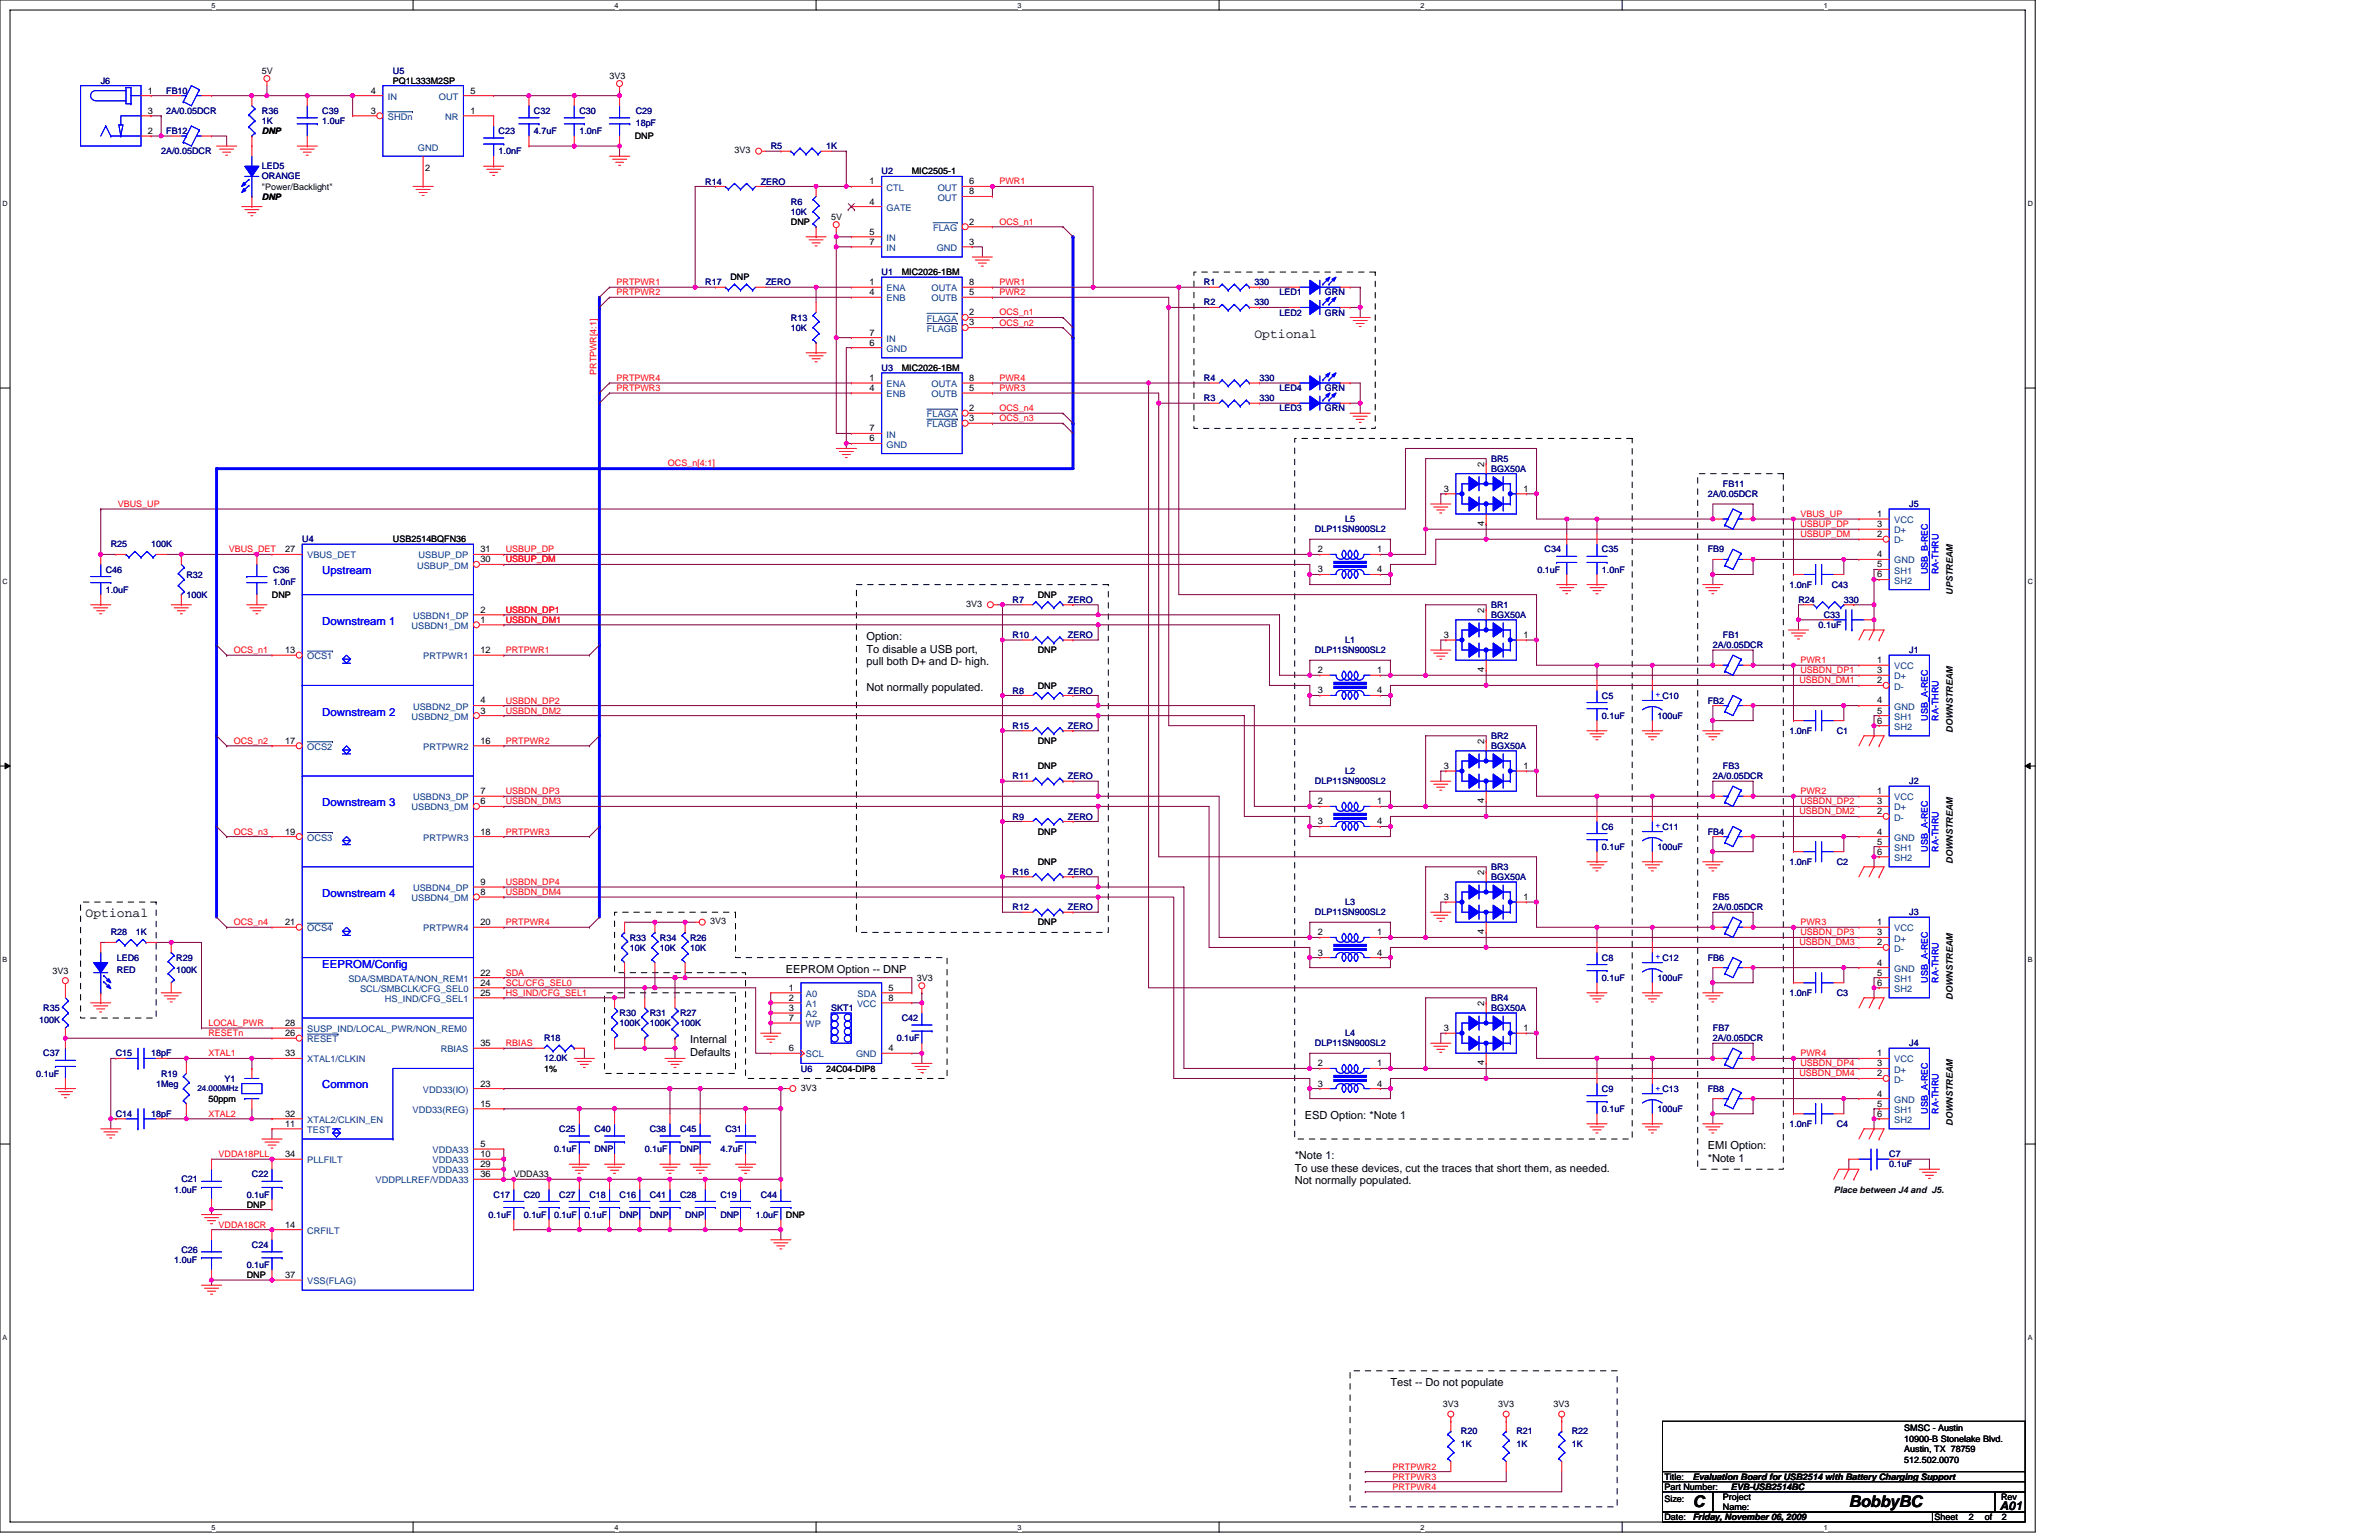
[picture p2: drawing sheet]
<svg xmlns="http://www.w3.org/2000/svg" width="432mm" height="279mm" viewBox="0 0 432 279" stroke-linecap="round" stroke-linejoin="round" font-family="sans-serif">
<defs><g id="words">
<g font-size="2.9">
<text x="307.2" y="273.3">C</text>
<text x="335.6" y="273.3">BobbyBC</text>
</g>
<g font-size="2.4">
<text x="227.7" y="61.3">Optional</text>
<text x="15.5" y="166.5">Optional</text>
</g>
<text font-size="2.2" x="363" y="273.9">A01</text>
<g font-size="2" fill="#00f">
<text x="58.5" y="104.2">Upstream</text>
<text x="58.5" y="113.3">Downstream 1</text>
<text x="58.5" y="129.8">Downstream 2</text>
<text x="58.5" y="146.3">Downstream 3</text>
<text x="58.5" y="162.7">Downstream 4</text>
<text x="58.5" y="175.5">EEPROM/Config</text>
<text x="58.5" y="197.5">Common</text>
</g>
<g font-size="2">
<text x="157.3" y="116.1">Option:</text>
<text x="157.3" y="118.4">To disable a USB port,</text>
<text x="157.3" y="120.7">pull both D+ and D- high.</text>
<text x="157.3" y="125.3">Not normally populated.</text>
<text x="142.6" y="176.4">EEPROM Option -- DNP</text>
<text x="125.3" y="189.3">Internal</text>
<text x="125.3" y="191.6">Defaults</text>
<text x="236.8" y="203">ESD Option: *Note 1</text>
<text x="310" y="208.4">EMI Option:</text>
<text x="235" y="210.3">*Note 1:</text>
<text x="235" y="212.6">To use these devices, cut the traces that short them, as needed.</text>
<text x="235" y="214.9">Not normally populated.</text>
<text x="310" y="210.8">*Note 1</text>
<text x="252.4" y="251.4">Test -- Do not populate</text>
</g>
<g font-size="1.7">
<text x="26.9" y="17">1</text>
<text x="67.3" y="17">4</text>
<text x="85.4" y="17">5</text>
<text x="26.9" y="20.6">3</text>
<text x="67.3" y="20.6">3</text>
<text x="85.4" y="20.6">1</text>
<text x="26.9" y="24.3">2</text>
<text x="77.2" y="31.1">2</text>
<text x="157.8" y="33.4">1</text>
<text x="175.9" y="33.4">6</text>
<text x="175.9" y="35.3">8</text>
<text x="157.8" y="37.1">4</text>
<text x="175.9" y="40.8">2</text>
<text x="157.8" y="44.4">7</text>
<text x="157.8" y="42.6">5</text>
<text x="175.9" y="44.4">3</text>
<text x="157.8" y="51.7">1</text>
<text x="157.8" y="53.6">4</text>
<text x="175.9" y="51.7">8</text>
<text x="175.9" y="53.6">5</text>
<text x="175.9" y="57.2">2</text>
<text x="175.9" y="59.1">3</text>
<text x="157.8" y="60.9">7</text>
<text x="157.8" y="62.7">6</text>
<text x="157.8" y="69.1">1</text>
<text x="157.8" y="70.9">4</text>
<text x="175.9" y="69.1">8</text>
<text x="175.9" y="70.9">5</text>
<text x="175.9" y="74.6">2</text>
<text x="175.9" y="76.4">3</text>
<text x="157.8" y="78.3">7</text>
<text x="157.8" y="80.1">6</text>
<text x="262" y="89.2">3</text>
<text x="269.4" y="84.7" transform="rotate(-90 269.4 84.7)">2</text>
<text x="276.5" y="89.2">1</text>
<text x="269.4" y="95.5" transform="rotate(-90 269.4 95.5)">4</text>
<text x="340.7" y="93.8">1</text>
<text x="340.7" y="95.6">3</text>
<text x="51.7" y="100.2">27</text>
<text x="87.2" y="100.2">31</text>
<text x="239.2" y="100.2">2</text>
<text x="250" y="100.2">1</text>
<text x="340.7" y="97.5">2</text>
<text x="340.7" y="101.1">4</text>
<text x="87.2" y="102">30</text>
<text x="239.2" y="103.8">3</text>
<text x="250" y="103.8">4</text>
<text x="340.7" y="102.9">5</text>
<text x="340.7" y="104.8">6</text>
<text x="87.2" y="113">1</text>
<text x="87.2" y="111.2">2</text>
<text x="269.4" y="111.2" transform="rotate(-90 269.4 111.2)">2</text>
<text x="51.7" y="118.5">13</text>
<text x="87.2" y="118.5">12</text>
<text x="262" y="115.7">3</text>
<text x="276.5" y="115.7">1</text>
<text x="239.2" y="122.1">2</text>
<text x="239.2" y="125.8">3</text>
<text x="250" y="122.1">1</text>
<text x="250" y="125.8">4</text>
<text x="269.4" y="122" transform="rotate(-90 269.4 122)">4</text>
<text x="340.7" y="120.3">1</text>
<text x="340.7" y="124">2</text>
<text x="340.7" y="122.1">3</text>
<text x="87.2" y="129.5">3</text>
<text x="87.2" y="127.6">4</text>
<text x="340.7" y="127.6">4</text>
<text x="340.7" y="129.5">5</text>
<text x="340.7" y="131.3">6</text>
<text x="51.7" y="134.9">17</text>
<text x="87.2" y="134.9">16</text>
<text x="269.4" y="135" transform="rotate(-90 269.4 135)">2</text>
<text x="262" y="139.5">3</text>
<text x="276.5" y="139.5">1</text>
<text x="87.2" y="145.9">6</text>
<text x="87.2" y="144.1">7</text>
<text x="239.2" y="145.9">2</text>
<text x="239.2" y="149.6">3</text>
<text x="250" y="145.9">1</text>
<text x="250" y="149.6">4</text>
<text x="269.4" y="145.8" transform="rotate(-90 269.4 145.8)">4</text>
<text x="340.7" y="144.1">1</text>
<text x="340.7" y="147.7">2</text>
<text x="340.7" y="145.9">3</text>
<text x="51.7" y="151.4">19</text>
<text x="87.2" y="151.4">18</text>
<text x="340.7" y="151.4">4</text>
<text x="340.7" y="153.2">5</text>
<text x="340.7" y="155.1">6</text>
<text x="87.2" y="160.5">9</text>
<text x="269.4" y="158.7" transform="rotate(-90 269.4 158.7)">2</text>
<text x="51.7" y="167.9">21</text>
<text x="87.2" y="162.4">8</text>
<text x="87.2" y="167.9">20</text>
<text x="262" y="163.3">3</text>
<text x="276.5" y="163.3">1</text>
<text x="340.7" y="167.9">1</text>
<text x="239.2" y="169.7">2</text>
<text x="239.2" y="173.4">3</text>
<text x="250" y="169.7">1</text>
<text x="250" y="173.4">4</text>
<text x="269.4" y="169.5" transform="rotate(-90 269.4 169.5)">4</text>
<text x="340.7" y="171.5">2</text>
<text x="340.7" y="169.7">3</text>
<text x="87.2" y="177">22</text>
<text x="87.2" y="178.8">24</text>
<text x="143.2" y="179.7">1</text>
<text x="161.3" y="179.7">5</text>
<text x="340.7" y="175.2">4</text>
<text x="340.7" y="177">5</text>
<text x="340.7" y="178.8">6</text>
<text x="87.2" y="180.7">25</text>
<text x="143.2" y="181.6">2</text>
<text x="143.2" y="183.4">3</text>
<text x="143.2" y="185.2">7</text>
<text x="161.3" y="181.6">8</text>
<text x="269.4" y="182.5" transform="rotate(-90 269.4 182.5)">2</text>
<text x="51.7" y="188">26</text>
<text x="51.7" y="191.6">33</text>
<text x="51.7" y="186.1">28</text>
<text x="87.2" y="189.8">35</text>
<text x="143.2" y="190.7">6</text>
<text x="161.3" y="190.7">4</text>
<text x="262" y="187.1">3</text>
<text x="276.5" y="187.1">1</text>
<text x="340.7" y="191.6">1</text>
<text x="87.2" y="197.1">23</text>
<text x="239.2" y="193.5">2</text>
<text x="239.2" y="197.1">3</text>
<text x="250" y="193.5">1</text>
<text x="250" y="197.1">4</text>
<text x="269.4" y="193.3" transform="rotate(-90 269.4 193.3)">4</text>
<text x="340.7" y="195.3">2</text>
<text x="340.7" y="193.5">3</text>
<text x="51.7" y="202.6">32</text>
<text x="87.2" y="200.8">15</text>
<text x="340.7" y="198.9">4</text>
<text x="340.7" y="200.8">5</text>
<text x="340.7" y="202.6">6</text>
<text x="51.7" y="204.4">11</text>
<text x="51.7" y="209.9">34</text>
<text x="87.2" y="208.1">5</text>
<text x="87.2" y="209.9">10</text>
<text x="87.2" y="213.6">36</text>
<text x="87.2" y="211.8">29</text>
<text x="51.7" y="222.7">14</text>
<text x="51.7" y="231.9">37</text>
</g>
<g font-size="1.7" fill="#004080">
<text x="70.4" y="18.1">IN</text>
<text x="70.4" y="21.8">SHDn</text>
<text x="79.7" y="18.1">OUT</text>
<text x="80.8" y="21.8">NR</text>
<text x="75.9" y="27.4">GND</text>
<text x="160.9" y="34.6">CTL</text>
<text x="170.2" y="34.6">OUT</text>
<text x="160.9" y="38.2">GATE</text>
<text x="169.4" y="41.9">FLAG</text>
<text x="170.2" y="36.4">OUT</text>
<text x="160.9" y="45.5">IN</text>
<text x="160.9" y="43.7">IN</text>
<text x="170" y="45.5">GND</text>
<text x="160.9" y="52.9">ENA</text>
<text x="169.1" y="52.9">OUTA</text>
<text x="160.9" y="54.7">ENB</text>
<text x="168.2" y="58.3">FLAGA</text>
<text x="169.1" y="54.7">OUTB</text>
<text x="160.9" y="62">IN</text>
<text x="160.9" y="63.8">GND</text>
<text x="168.2" y="60.2">FLAGB</text>
<text x="160.9" y="70.2">ENA</text>
<text x="169.1" y="70.2">OUTA</text>
<text x="160.9" y="72.1">ENB</text>
<text x="168.2" y="75.7">FLAGA</text>
<text x="168.2" y="77.5">FLAGB</text>
<text x="169.1" y="72.1">OUTB</text>
<text x="160.9" y="79.4">IN</text>
<text x="160.9" y="81.2">GND</text>
<text x="343.8" y="94.9">VCC</text>
<text x="55.8" y="101.3">VBUS_DET</text>
<text x="76" y="101.3">USBUP_DP</text>
<text x="343.8" y="98.6">D-</text>
<text x="343.8" y="96.8">D+</text>
<text x="75.7" y="103.1">USBUP_DM</text>
<text x="343.8" y="102.2">GND</text>
<text x="343.8" y="104.1">SH1</text>
<text x="343.8" y="105.9">SH2</text>
<text x="75" y="112.3">USBDN1_DP</text>
<text x="55.8" y="119.6">OCS1</text>
<text x="74.7" y="114.1">USBDN1_DM</text>
<text x="76.8" y="119.6">PRTPWR1</text>
<text x="343.8" y="121.4">VCC</text>
<text x="343.8" y="125.1">D-</text>
<text x="343.8" y="123.3">D+</text>
<text x="74.7" y="130.6">USBDN2_DM</text>
<text x="75" y="128.8">USBDN2_DP</text>
<text x="343.8" y="128.8">GND</text>
<text x="343.8" y="130.6">SH1</text>
<text x="55.8" y="136.1">OCS2</text>
<text x="76.8" y="136.1">PRTPWR2</text>
<text x="343.8" y="132.4">SH2</text>
<text x="74.7" y="147">USBDN3_DM</text>
<text x="75" y="145.2">USBDN3_DP</text>
<text x="343.8" y="145.2">VCC</text>
<text x="343.8" y="148.9">D-</text>
<text x="343.8" y="147">D+</text>
<text x="55.8" y="152.5">OCS3</text>
<text x="76.8" y="152.5">PRTPWR3</text>
<text x="343.8" y="152.5">GND</text>
<text x="343.8" y="154.3">SH1</text>
<text x="75" y="161.7">USBDN4_DP</text>
<text x="343.8" y="156.2">SH2</text>
<text x="74.7" y="163.5">USBDN4_DM</text>
<text x="55.8" y="169">OCS4</text>
<text x="76.8" y="169">PRTPWR4</text>
<text x="343.8" y="169">VCC</text>
<text x="343.8" y="172.6">D-</text>
<text x="343.8" y="170.8">D+</text>
<text x="63.2" y="178.1">SDA/SMBDATA/NON_REM1</text>
<text x="65.4" y="180">SCL/SMBCLK/CFG_SEL0</text>
<text x="343.8" y="176.3">GND</text>
<text x="343.8" y="178.1">SH1</text>
<text x="343.8" y="180">SH2</text>
<text x="69.8" y="181.8">HS_IND/CFG_SEL1</text>
<text x="146.3" y="180.9">A0</text>
<text x="146.3" y="182.7">A1</text>
<text x="146.3" y="184.5">A2</text>
<text x="155.6" y="182.7">VCC</text>
<text x="155.7" y="180.9">SDA</text>
<text x="55.8" y="189.1">RESET</text>
<text x="55.8" y="187.3">SUSP_IND/LOCAL_PWR/NON_REM0</text>
<text x="80" y="190.9">RBIAS</text>
<text x="146.3" y="186.4">WP</text>
<text x="146.3" y="191.8">SCL</text>
<text x="155.4" y="191.8">GND</text>
<text x="55.8" y="192.8">XTAL1/CLKIN</text>
<text x="343.8" y="192.8">VCC</text>
<text x="343.8" y="196.4">D-</text>
<text x="343.8" y="194.6">D+</text>
<text x="55.8" y="203.7">XTAL2/CLKIN_EN</text>
<text x="74.9" y="201.9">VDD33(REG)</text>
<text x="76.8" y="198.2">VDD33(IO)</text>
<text x="343.8" y="200.1">GND</text>
<text x="343.8" y="201.9">SH1</text>
<text x="343.8" y="203.7">SH2</text>
<text x="55.8" y="205.5">TEST</text>
<text x="78.5" y="209.2">VDDA33</text>
<text x="55.8" y="211.1">PLLFILT</text>
<text x="68.2" y="214.7">VDDPLLREF/VDDA33</text>
<text x="78.5" y="212.9">VDDA33</text>
<text x="78.5" y="211.1">VDDA33</text>
<text x="55.8" y="223.8">CRFILT</text>
<text x="55.8" y="233">VSS(FLAG)</text>
</g>
<g font-size="1.6" fill="#000080">
<text x="18.3" y="15.2">J6</text>
<text x="30.2" y="17">FB10</text>
<text x="71.3" y="13.4">U5</text>
<text x="30.2" y="20.7">2A/0.05DCR</text>
<text x="47.5" y="20.7">R36</text>
<text x="47.5" y="22.5">1K</text>
<text x="58.5" y="20.7">C39</text>
<text x="58.5" y="22.5">1.0uF</text>
<text x="96.9" y="20.7">C32</text>
<text x="105.2" y="20.7">C30</text>
<text x="115.4" y="20.7">C29</text>
<text x="115.4" y="22.9">18pF</text>
<text x="29.3" y="28">2A/0.05DCR</text>
<text x="30.2" y="24.3">FB12</text>
<text x="90.5" y="24.3">C23</text>
<text x="90.5" y="28">1.0nF</text>
<text x="96.9" y="24.3">4.7uF</text>
<text x="105.2" y="24.3">1.0nF</text>
<text x="139.9" y="27.1">R5</text>
<text x="149.9" y="27.1">1K</text>
<text x="47.5" y="30.7">LED5</text>
<text x="47.5" y="32.6">ORANGE</text>
<text x="128" y="33.5">R14</text>
<text x="138.1" y="33.5">ZERO</text>
<text x="160" y="31.6">U2</text>
<text x="143.6" y="37.1">R6</text>
<text x="143.6" y="39">10K</text>
<text x="128" y="51.8">R17</text>
<text x="139" y="51.8">ZERO</text>
<text x="160" y="49.9">U1</text>
<text x="218.5" y="51.8">R1</text>
<text x="227.7" y="51.8">330</text>
<text x="232.2" y="53.6">LED1</text>
<text x="240.5" y="53.6">GRN</text>
<text x="143.6" y="58.2">R13</text>
<text x="143.6" y="60">10K</text>
<text x="218.5" y="55.4">R2</text>
<text x="227.7" y="55.4">330</text>
<text x="232.2" y="57.3">LED2</text>
<text x="240.5" y="57.3">GRN</text>
<text x="160" y="67.3">U3</text>
<text x="218.5" y="69.1">R4</text>
<text x="228.6" y="69.1">330</text>
<text x="232.2" y="71">LED4</text>
<text x="240.5" y="71">GRN</text>
<text x="218.5" y="72.8">R3</text>
<text x="228.6" y="72.8">330</text>
<text x="232.2" y="74.6">LED3</text>
<text x="240.5" y="74.6">GRN</text>
<text x="270.7" y="83.8">BR5</text>
<text x="270.7" y="85.6">BGX50A</text>
<text x="312.7" y="88.3">FB11</text>
<text x="244.1" y="94.7">L5</text>
<text x="310" y="90.2">2A/0.05DCR</text>
<text x="346.5" y="92">J5</text>
<text x="20.1" y="99.3">R25</text>
<text x="27.4" y="99.3">100K</text>
<text x="54.9" y="98.4">U4</text>
<text x="238.7" y="96.6">DLP11SN900SL2</text>
<text x="280.4" y="100.2">C34</text>
<text x="290.8" y="100.2">C35</text>
<text x="310" y="100.2">FB9</text>
<text x="19.2" y="103.9">C46</text>
<text x="19.2" y="107.5">1.0uF</text>
<text x="33.8" y="104.8">R32</text>
<text x="49.6" y="103.9">C36</text>
<text x="49.6" y="106.1">1.0nF</text>
<text x="279.1" y="103.9">0.1uF</text>
<text x="290.8" y="103.9">1.0nF</text>
<text x="324.8" y="106.6">1.0nF</text>
<text x="332.5" y="106.6">C43</text>
<text x="33.8" y="108.5">100K</text>
<text x="183.8" y="109.4">R7</text>
<text x="193.8" y="109.4">ZERO</text>
<text x="270.7" y="110.3">BR1</text>
<text x="270.7" y="112.1">BGX50A</text>
<text x="326.4" y="109.4">R24</text>
<text x="330.1" y="113.9">0.1uF</text>
<text x="331" y="112.1">C33</text>
<text x="334.7" y="109.4">330</text>
<text x="183.8" y="115.8">R10</text>
<text x="193.8" y="115.8">ZERO</text>
<text x="238.7" y="118.5">DLP11SN900SL2</text>
<text x="244.1" y="116.7">L1</text>
<text x="310.9" y="117.6">2A/0.05DCR</text>
<text x="312.7" y="115.8">FB1</text>
<text x="346.5" y="118.5">J1</text>
<text x="183.8" y="125.8">R8</text>
<text x="193.8" y="125.8">ZERO</text>
<text x="290.8" y="126.7">C5</text>
<text x="290.8" y="130.4">0.1uF</text>
<text x="300.8" y="130.4">100uF</text>
<text x="310" y="127.7">FB2</text>
<text x="183.8" y="132.2">R15</text>
<text x="193.8" y="132.2">ZERO</text>
<text x="270.7" y="134.1">BR2</text>
<text x="270.7" y="135.9">BGX50A</text>
<text x="324.8" y="133.1">1.0nF</text>
<text x="333.4" y="133.1">C1</text>
<text x="183.8" y="141.4">R11</text>
<text x="193.8" y="141.4">ZERO</text>
<text x="238.7" y="142.3">DLP11SN900SL2</text>
<text x="244.1" y="140.5">L2</text>
<text x="310.9" y="141.4">2A/0.05DCR</text>
<text x="312.7" y="139.6">FB3</text>
<text x="346.5" y="142.3">J2</text>
<text x="183.8" y="148.7">R9</text>
<text x="193.8" y="148.7">ZERO</text>
<text x="290.8" y="150.5">C6</text>
<text x="290.8" y="154.2">0.1uF</text>
<text x="300.8" y="154.2">100uF</text>
<text x="310" y="151.4">FB4</text>
<text x="183.8" y="158.7">R16</text>
<text x="193.8" y="158.7">ZERO</text>
<text x="270.7" y="157.8">BR3</text>
<text x="270.7" y="159.7">BGX50A</text>
<text x="324.8" y="156.9">1.0nF</text>
<text x="333.4" y="156.9">C2</text>
<text x="183.8" y="165.1">R12</text>
<text x="193.8" y="165.1">ZERO</text>
<text x="238.7" y="166.1">DLP11SN900SL2</text>
<text x="244.1" y="164.2">L3</text>
<text x="310.9" y="163.3">FB5</text>
<text x="310.9" y="165.1">2A/0.05DCR</text>
<text x="346.5" y="166.1">J3</text>
<text x="20.1" y="169.7">R28</text>
<text x="24.7" y="169.7">1K</text>
<text x="114.3" y="170.6">R33</text>
<text x="114.3" y="172.5">10K</text>
<text x="119.8" y="170.6">R34</text>
<text x="119.8" y="172.5">10K</text>
<text x="125.3" y="170.6">R26</text>
<text x="125.3" y="172.5">10K</text>
<text x="21.2" y="174.3">LED6</text>
<text x="21.2" y="176.5">RED</text>
<text x="32" y="174.3">R29</text>
<text x="32" y="176.5">100K</text>
<text x="290.8" y="174.3">C8</text>
<text x="290.8" y="177.9">0.1uF</text>
<text x="300.8" y="177.9">100uF</text>
<text x="310" y="174.3">FB6</text>
<text x="7.1" y="185.6">100K</text>
<text x="7.9" y="183.4">R35</text>
<text x="112.5" y="184.4">R30</text>
<text x="117.9" y="184.4">R31</text>
<text x="123.4" y="184.4">R27</text>
<text x="150.9" y="183.4">SKT1</text>
<text x="163.7" y="185.3">C42</text>
<text x="270.7" y="181.6">BR4</text>
<text x="270.7" y="183.4">BGX50A</text>
<text x="324.8" y="180.7">1.0nF</text>
<text x="333.4" y="180.7">C3</text>
<text x="7.9" y="191.7">C37</text>
<text x="21" y="191.7">C15</text>
<text x="27.4" y="191.7">18pF</text>
<text x="98.7" y="188.9">R18</text>
<text x="112.5" y="186.2">100K</text>
<text x="117.9" y="186.2">100K</text>
<text x="123.4" y="186.2">100K</text>
<text x="162.8" y="188.9">0.1uF</text>
<text x="238.7" y="189.8">DLP11SN900SL2</text>
<text x="244.1" y="188">L4</text>
<text x="310.9" y="187.1">FB7</text>
<text x="310.9" y="188.9">2A/0.05DCR</text>
<text x="346.5" y="189.8">J4</text>
<text x="6.6" y="195.3">0.1uF</text>
<text x="28.3" y="197.1">1Meg</text>
<text x="29.3" y="195.3">R19</text>
<text x="40.8" y="196.2">Y1</text>
<text x="98.7" y="192.6">12.0K</text>
<text x="145.4" y="194.4">U6</text>
<text x="21" y="202.6">C14</text>
<text x="27.4" y="202.6">18pF</text>
<text x="290.8" y="198.1">C9</text>
<text x="290.8" y="201.7">0.1uF</text>
<text x="300.8" y="201.7">100uF</text>
<text x="310" y="198.1">FB8</text>
<text x="100.6" y="209">0.1uF</text>
<text x="101.5" y="205.4">C25</text>
<text x="107.9" y="205.4">C40</text>
<text x="107.9" y="209">DNP</text>
<text x="117" y="209">0.1uF</text>
<text x="117.9" y="205.4">C38</text>
<text x="123.4" y="205.4">C45</text>
<text x="123.4" y="209">DNP</text>
<text x="130.7" y="209">4.7uF</text>
<text x="131.7" y="205.4">C31</text>
<text x="324.8" y="204.5">1.0nF</text>
<text x="333.4" y="204.5">C4</text>
<text x="342.9" y="210">C7</text>
<text x="32.9" y="214.5">C21</text>
<text x="45.7" y="213.6">C22</text>
<text x="342.9" y="211.8">0.1uF</text>
<text x="31.6" y="216.4">1.0uF</text>
<text x="44.8" y="217.3">0.1uF</text>
<text x="88.7" y="220.9">0.1uF</text>
<text x="89.6" y="217.3">C17</text>
<text x="95.1" y="217.3">C20</text>
<text x="95.1" y="220.9">0.1uF</text>
<text x="100.6" y="220.9">0.1uF</text>
<text x="101.5" y="217.3">C27</text>
<text x="106.1" y="220.9">0.1uF</text>
<text x="107" y="217.3">C18</text>
<text x="112.5" y="217.3">C16</text>
<text x="112.5" y="220.9">DNP</text>
<text x="117.9" y="217.3">C41</text>
<text x="117.9" y="220.9">DNP</text>
<text x="123.4" y="217.3">C28</text>
<text x="124.4" y="220.9">DNP</text>
<text x="130.7" y="217.3">C19</text>
<text x="130.7" y="220.9">DNP</text>
<text x="137.2" y="220.9">1.0uF</text>
<text x="138.1" y="217.3">C44</text>
<text x="32.9" y="227.3">C26</text>
<text x="45.7" y="226.4">C24</text>
<text x="31.6" y="229.2">1.0uF</text>
<text x="44.8" y="230.1">0.1uF</text>
<text x="265.2" y="260.2">R20</text>
<text x="265.2" y="262.4">1K</text>
<text x="275.2" y="260.2">R21</text>
<text x="275.2" y="262.4">1K</text>
<text x="285.3" y="260.2">R22</text>
<text x="285.3" y="262.4">1K</text>
</g>
<g font-size="1.6">
<text x="47.5" y="13.4">5V</text>
<text x="71.3" y="15.2">PQ1L333M2SP</text>
<text x="110.6" y="14.3">3V3</text>
<text x="47.5" y="24.4">DNP</text>
<text x="115.2" y="25.3">DNP</text>
<text x="133.3" y="27.8">3V3</text>
<text x="47.5" y="34.4">&quot;Power/Backlight&quot;</text>
<text x="165.5" y="31.6">MIC2505-1</text>
<text x="47.5" y="36.2">DNP</text>
<text x="143.6" y="40.8">DNP</text>
<text x="150.9" y="39.9">5V</text>
<text x="132.6" y="50.8">DNP</text>
<text x="163.7" y="49.9">MIC2026-1BM</text>
<text x="163.7" y="67.3">MIC2026-1BM</text>
<text x="71.3" y="98.4">USB2514BQFN36</text>
<text x="354.5" y="107.9" transform="rotate(-90 354.5 107.9)">UPSTREAM</text>
<text x="49.4" y="108.5">DNP</text>
<text x="175.4" y="110.1">3V3</text>
<text x="188.4" y="108.5">DNP</text>
<text x="188.4" y="118.5">DNP</text>
<text x="188.4" y="124.9">DNP</text>
<text x="188.4" y="135">DNP</text>
<text x="354.5" y="132.9" transform="rotate(-90 354.5 132.9)">DOWNSTREAM</text>
<text x="188.4" y="139.6">DNP</text>
<text x="188.4" y="151.4">DNP</text>
<text x="188.4" y="156.9">DNP</text>
<text x="354.5" y="156.7" transform="rotate(-90 354.5 156.7)">DOWNSTREAM</text>
<text x="128.9" y="167.7">3V3</text>
<text x="188.4" y="167.9">DNP</text>
<text x="9.5" y="176.7">3V3</text>
<text x="166.4" y="177.9">3V3</text>
<text x="354.5" y="181.4" transform="rotate(-90 354.5 181.4)">DOWNSTREAM</text>
<text x="98.7" y="194.4">1%</text>
<text x="145.4" y="197.9">3V3</text>
<text x="149.9" y="194.4">24C04-DIP8</text>
<text x="37.8" y="199.9">50ppm</text>
<text x="354.5" y="204.3" transform="rotate(-90 354.5 204.3)">DOWNSTREAM</text>
<text x="93.3" y="213.6">VDDA33</text>
<text x="44.8" y="219.1">DNP</text>
<text x="142.6" y="220.9">DNP</text>
<text x="332.8" y="216.4">Place between J4 and J5.</text>
<text x="44.8" y="231.9">DNP</text>
<text x="261.9" y="255.3">3V3</text>
<text x="271.9" y="255.3">3V3</text>
<text x="282" y="255.3">3V3</text>
<text x="345.6" y="259.7">SMSC - Austin</text>
<text x="345.6" y="261.6">10900-B Stonelake Blvd.</text>
<text x="345.6" y="263.5">Austin, TX 78759</text>
<text x="302.1" y="268.5">Title:</text>
<text x="307.2" y="268.5">Evaluation Board for USB2514 with Battery Charging Support</text>
<text x="345.6" y="265.4">512.502.0070</text>
<text x="302.1" y="272.5">Size:</text>
<text x="302.1" y="270.3">Part Number:</text>
<text x="302.1" y="275.8">Date:</text>
<text x="307.2" y="275.8">Friday, November 06, 2009</text>
<text x="312.7" y="272.1">Project</text>
<text x="312.7" y="274">Name:</text>
<text x="314.2" y="270.3">EVB-USB2514BC</text>
<text x="351.1" y="275.8">Sheet</text>
<text x="357.3" y="275.8">2</text>
<text x="360.3" y="275.8">of</text>
<text x="363.2" y="272.1">Rev</text>
<text x="363.4" y="275.8">2</text>
</g>
<g font-size="1.6" fill="#f00">
<text x="181.4" y="33.5">PWR1</text>
<text x="181.4" y="40.8">OCS_n1</text>
<text x="111.9" y="51.8">PRTPWR1</text>
<text x="111.9" y="53.6">PRTPWR2</text>
<text x="181.4" y="53.6">PWR2</text>
<text x="181.4" y="51.8">PWR1</text>
<text x="181.4" y="59.1">OCS_n2</text>
<text x="181.4" y="57.2">OCS_n1</text>
<text x="108.2" y="68" transform="rotate(-90 108.2 68)">PRTPWR[4:1]</text>
<text x="111.9" y="71">PRTPWR3</text>
<text x="111.9" y="69.1">PRTPWR4</text>
<text x="181.4" y="69.1">PWR4</text>
<text x="181.4" y="71">PWR3</text>
<text x="181.4" y="74.6">OCS_n4</text>
<text x="181.4" y="76.4">OCS_n3</text>
<text x="121.2" y="84.5">OCS_n[4:1]</text>
<text x="21.4" y="92">VBUS_UP</text>
<text x="326.8" y="93.8">VBUS_UP</text>
<text x="326.8" y="95.7">USBUP_DP</text>
<text x="41.5" y="100.2">VBUS_DET</text>
<text x="91.8" y="100.2">USBUP_DP</text>
<text x="326.8" y="97.5">USBUP_DM</text>
<text x="91.8" y="102">USBUP_DM</text>
<text x="91.8" y="111.2">USBDN_DP1</text>
<text x="91.8" y="113">USBDN_DM1</text>
<text x="42.4" y="118.5">OCS_n1</text>
<text x="91.8" y="118.5">PRTPWR1</text>
<text x="326.6" y="124">USBDN_DM1</text>
<text x="326.8" y="122.2">USBDN_DP1</text>
<text x="326.8" y="120.3">PWR1</text>
<text x="91.8" y="129.5">USBDN_DM2</text>
<text x="91.8" y="127.7">USBDN_DP2</text>
<text x="42.4" y="135">OCS_n2</text>
<text x="91.8" y="135">PRTPWR2</text>
<text x="91.8" y="144.1">USBDN_DP3</text>
<text x="91.8" y="145.9">USBDN_DM3</text>
<text x="326.6" y="147.8">USBDN_DM2</text>
<text x="326.8" y="144.1">PWR2</text>
<text x="326.8" y="145.9">USBDN_DP2</text>
<text x="42.4" y="151.4">OCS_n3</text>
<text x="91.8" y="151.4">PRTPWR3</text>
<text x="91.8" y="160.6">USBDN_DP4</text>
<text x="42.4" y="167.9">OCS_n4</text>
<text x="91.8" y="167.9">PRTPWR4</text>
<text x="91.8" y="162.4">USBDN_DM4</text>
<text x="326.8" y="167.9">PWR3</text>
<text x="326.6" y="171.5">USBDN_DM3</text>
<text x="326.8" y="169.7">USBDN_DP3</text>
<text x="91.8" y="177">SDA</text>
<text x="91.8" y="178.9">SCL/CFG_SEL0</text>
<text x="91.8" y="180.7">HS_IND/CFG_SEL1</text>
<text x="37.8" y="188">RESETn</text>
<text x="37.8" y="186.2">LOCAL_PWR</text>
<text x="37.8" y="191.7">XTAL1</text>
<text x="91.8" y="189.8">RBIAS</text>
<text x="326.8" y="191.7">PWR4</text>
<text x="326.6" y="195.3">USBDN_DM4</text>
<text x="326.8" y="193.5">USBDN_DP4</text>
<text x="37.8" y="202.6">XTAL2</text>
<text x="39.7" y="210">VDDA18PLL</text>
<text x="39.7" y="222.7">VDDA18CR</text>
<text x="252.7" y="266.6">PRTPWR2</text>
<text x="252.7" y="268.5">PRTPWR3</text>
<text x="252.7" y="270.3">PRTPWR4</text>
</g>
<g font-size="1.6" fill="#00f">
<text x="349.9" y="104.2" transform="rotate(-90 349.9 104.2)">USB_B-REC</text>
<text x="351.8" y="104.2" transform="rotate(-90 351.8 104.2)">RA-THRU</text>
<text x="300.5" y="126.5">+ C10</text>
<text x="349.9" y="130.7" transform="rotate(-90 349.9 130.7)">USB_A-REC</text>
<text x="351.8" y="130.7" transform="rotate(-90 351.8 130.7)">RA-THRU</text>
<text x="300.5" y="150.3">+ C11</text>
<text x="349.9" y="154.5" transform="rotate(-90 349.9 154.5)">USB_A-REC</text>
<text x="351.8" y="154.5" transform="rotate(-90 351.8 154.5)">RA-THRU</text>
<text x="300.5" y="174.1">+ C12</text>
<text x="349.9" y="178.3" transform="rotate(-90 349.9 178.3)">USB_A-REC</text>
<text x="351.8" y="178.3" transform="rotate(-90 351.8 178.3)">RA-THRU</text>
<text x="300.5" y="197.9">+ C13</text>
<text x="349.9" y="202.1" transform="rotate(-90 349.9 202.1)">USB_A-REC</text>
<text x="351.8" y="202.1" transform="rotate(-90 351.8 202.1)">RA-THRU</text>
</g>
<text font-size="1.5" fill="#000080" x="35.8" y="197.9">24.000MHz</text>
<g font-size="1.3">
<text x="38.4" y="1.4">5</text>
<text x="111.5" y="1.4">4</text>
<text x="184.7" y="1.4">3</text>
<text x="257.9" y="1.4">2</text>
<text x="331" y="1.4">1</text>
<text x=".5" y="37.3">D</text>
<text x="368" y="37.3">D</text>
<text x=".5" y="105.9">C</text>
<text x="368" y="105.9">C</text>
<text x=".5" y="174.5">B</text>
<text x="368" y="174.5">B</text>
<text x=".5" y="243">A</text>
<text x="368" y="243">A</text>
<text x="38.4" y="277.5">5</text>
<text x="111.5" y="277.5">4</text>
<text x="184.7" y="277.5">3</text>
<text x="257.9" y="277.5">2</text>
<text x="331" y="277.5">1</text>
</g>
</g></defs>
<path d="M0 0h369.4v278h-369.4zM1.8 1.8h365.8v274.3h-365.8z" fill="none" stroke="#000" stroke-width=".18"/>
<g fill="#fff">
<path d="M38.4 .2h.7v1.5h-.7z"/>
<path d="M38.4 276.3h.7v1.5h-.7z"/>
</g>
<path d="M75 0v1.8M75 276.1v1.9" fill="none" stroke="#000" stroke-width=".18"/>
<g fill="#fff">
<path d="M111.5 .2h.8v1.5h-.8z"/>
<path d="M111.5 276.3h.8v1.5h-.8z"/>
</g>
<path d="M148.1 0v1.8M148.1 276.1v1.9" fill="none" stroke="#000" stroke-width=".18"/>
<g fill="#fff">
<path d="M184.7 .2h.7v1.5h-.7z"/>
<path d="M184.7 276.3h.7v1.5h-.7z"/>
</g>
<path d="M221.3 0v1.8M221.3 276.1v1.9" fill="none" stroke="#000" stroke-width=".18"/>
<g fill="#fff">
<path d="M257.9 .2h.7v1.5h-.7z"/>
<path d="M257.9 276.3h.7v1.5h-.7z"/>
</g>
<path d="M294.4 0v1.8M294.4 276.1v1.9" fill="none" stroke="#000" stroke-width=".18"/>
<g fill="#fff">
<path d="M331 .2h.7v1.5h-.7z"/>
<path d="M331 276.3h.7v1.5h-.7z"/>
<path d="M.5 36.1h.9v1.5h-.9z"/>
<path d="M368 36.1h1v1.5h-1z"/>
<path d="M.5 104.7h.9v1.5h-.9z"/>
<path d="M368 104.7h1v1.5h-1z"/>
</g>
<path d="M0 70.4h1.8M367.6 70.4h1.8" fill="none" stroke="#000" stroke-width=".18"/>
<g fill="#fff">
<path d="M.5 173.3h.8v1.4h-.8z"/>
<path d="M368 173.3h.9v1.4h-.9z"/>
</g>
<path d="M0 139h1.8M367.6 139h1.8" fill="none" stroke="#000" stroke-width=".18"/>
<path d="M.9 138.5l.9 .5-.9 .5zM367.6 139l.9-.5v1z" fill="#000" stroke="#000" stroke-width=".18"/>
<g fill="#fff">
<path d="M.5 241.9h.8v1.4h-.8z"/>
<path d="M368 241.9h.9v1.4h-.9z"/>
</g>
<path d="M0 207.6h1.8M367.6 207.6h1.8M301.8 257.9h65.8v9.1h-65.8zM301.8 267h65.8v1.8h-65.8zM301.8 268.8h65.8v1.9h-65.8zM301.8 274.3h49v1.8h-49zM301.8 270.7h9.1v3.6h-9.1zM310.9 270.7h51.2v3.6h-51.2zM350.8 274.3h16.8v1.8h-16.8zM362.1 270.7h5.5v3.6h-5.5z" fill="none" stroke="#000" stroke-width=".18"/>
<path d="M216.7 49.4h32.9v28.3h-32.9zM235 79.5h61.2v127.2h-61.2zM308.1 85.9h15.6v126.2h-15.6zM155.4 106.1h45.8v63.1h-45.8zM14.6 163.7h13.7v21h-13.7zM111.5 165.5h22v8.2h38.4v22h-36.6v-19.2h-23.8zM109.7 180.1h23.8v14.7h-23.8zM245 248.7h48.5v24.7h-48.5z" fill="none" stroke="#000" stroke-width=".18" stroke-dasharray="1 1 1 1 1 1 1 1"/>
<g fill="none" stroke="#800040" stroke-width=".18">
<path d="M27.4 17.4h3.7M38.4 17.4h7.3M45.7 17.4h.1M45.7 17.4h18.3v3.6M48.5 15.5v1.9M48.5 17.4h.1M55.8 17.4h.1M89.6 17.4h6.4M96 17.4h.1M104.2 17.4h.1M112.5 16.4h.1M112.5 16.4v1h-16.5"/>
<path d="M27.4 24.7h1.9M27.4 21h1.9M29.3 21h.1M29.3 24.7h1.8M29.3 21v3.7M38.4 24.7h2.7v1.8M96 26.5h8.2M104.2 26.5h8.3v1.8M104.2 26.5h.1M129.8 33.8h-3.6v18.3M139 33.8h9.1M139 27.4h2.7"/>
<path d="M148.1 33.8h.1M148.1 33.8h6.4M150.9 27.4h2.7M153.6 33.8h.1M153.6 27.4h.1M153.6 27.4v6.4M180.1 33.8v1.8M180.1 33.8h18.3v18.3M180.1 33.8h.1M108.8 53.9h.1M108.8 55.8h.1M110.6 52.1h.1"/>
<path d="M110.6 53.9h.1M110.6 52.1h19.2M110.6 53.9h43.9M110.6 52.1l-1.8 1.8M110.6 53.9l-1.8 1.9M126.2 52.1h.1M139 52.1h9.1v2.8M148.1 52.1h.1M148.1 52.1h6.4M151.8 44.8v16.5h2.7M151.8 44.8h.1M151.8 42.1v.9h2.7"/>
<path d="M151.8 43v1.8h2.7M151.8 43h.1M176.5 44.8h1.8v1.8M180.1 59.4h.1M180.1 57.6h.1M180.1 53.9h.1M180.1 41.1h.1M180.1 52.1h.1M180.1 53.9h32v1.9M180.1 52.1h33.9M180.1 59.4h12.8M180.1 57.6h12.8"/>
<path d="M180.1 41.1h12.8M192.9 57.6h.1M192.9 59.4h.1M192.9 41.1h.1M192.9 57.6l1.9 1.8M192.9 59.4l1.9 1.9M192.9 41.1l1.9 1.9M198.4 52.1h.1M212.1 55.8h7.4M212.1 55.8h.1M212.1 55.8v75.9h66.8v8.2M214 52.1h5.5"/>
<path d="M214 52.1h.1M214 52.1v55.8h64.9v8.2M228.6 52.1h5.5M228.6 55.8h5.5M245 52.1h1.9M245 55.8h1.9M246.9 52.1h.1M246.9 55.8v1.8M246.9 52.1v3.7M108.8 71.3h.1M108.8 73.2h.1M110.6 71.3h.1"/>
<path d="M110.6 69.5h.1M110.6 69.5h43.9M110.6 71.3h43.9M110.6 69.5l-1.8 1.8M110.6 71.3l-1.8 1.9M151.8 61.3h.1M151.8 61.3v17.3h2.7M154.5 63.1h-.9v17.4M180.1 69.5h.1M180.1 75h.1M180.1 76.8h.1M180.1 71.3h.1"/>
<path d="M180.1 71.3h30.2v1.9M180.1 69.5h28.4M180.1 75h12.8M180.1 76.8h12.8M192.9 76.8h.1M192.9 75h.1M192.9 76.8l1.9 1.8M192.9 75l1.9 1.8M208.5 69.5h11M208.5 69.5h.1M208.5 69.5v109.7h70.4v8.3M210.3 73.2h9.2"/>
<path d="M210.3 73.2h.1M210.3 73.2v82.2h68.6v8.3M228.6 73.2h5.5M228.6 69.5h5.5M245 73.2h1.9M245 69.5h1.9v3.7M246.9 73.2h.1M246.9 73.2v1.8M18.3 92.4h.1M18.3 92.4v8.2h2.7M153.6 80.5v.9M153.6 80.5h.1"/>
<path d="M153.6 80.5h.9M252.4 97.8h-14.7v2.8M252.4 97.8h.1M252.4 97.8v2.8M258.8 96v4.6h-6.4M258.8 96h.1M258.8 96h78.6M262.4 89.6h-.9v1.8M269.7 97.8h-9.1v4.6h-8.2v1.8M269.7 97.8h.1M269.7 95.1h.1M269.7 84.1v-.9h-10.9v12.8"/>
<path d="M269.7 97.8h67.7M269.7 95.1v2.7M277.1 89.6h1.8M278.9 81.4h-23.8v11h-236.8M278.9 81.4h.1M278.9 89.6v4.6h5.5M278.9 81.4v8.2M284.4 94.2h5.5M284.4 94.2h.1M284.4 94.2v2.7M289.9 94.2h21v-2.8h7.3v2.8M289.9 94.2h.1"/>
<path d="M289.9 94.2v2.7M318.2 94.2h7.3v10M318.2 94.2h.1M325.5 94.2h.1M325.5 94.2h11.9M30.2 100.6h2.7M32.9 100.6h.1M32.9 100.6h16.5M39.3 117l1.8 1.9M41.1 118.9h.1M41.1 118.9h8.3M46.6 100.6h.1"/>
<path d="M91.4 118.9h.1M91.4 100.6h.1M91.4 102.4h.1M91.4 102.4h146.3v1.8M91.4 111.5h.1M91.4 113.4h139v11h7.3v1.8M91.4 113.4h.1M91.4 100.6h148.2M91.4 118.9h15.6M91.4 111.5h107.9M107 118.9h.1M108.8 117l-1.8 1.9"/>
<path d="M181 109.7h.9M181.9 109.7h3.7M181.9 109.7h.1M181.9 116.1h3.7M181.9 116.1h.1M181.9 109.7v16.5M194.8 109.7h4.5v1.8M199.3 113.4h.1M199.3 111.5h32.9v11h5.5M199.3 113.4v2.7h-4.5M237.7 104.2h.1M237.7 100.6h.1"/>
<path d="M237.7 104.2v1.9h14.7v-1.9M237.7 104.2h1.9M250.5 100.6h1.9M250.5 104.2h1.9M252.4 119.8h-14.7v2.7M252.4 119.8h.1M252.4 104.2h.1M252.4 119.8v2.7M262.4 116.1h-.9v1.8M269.7 110.6v-.9h-10.9v12.8M277.1 116.1h1.8M278.9 116.1h.1"/>
<path d="M278.9 116.1v4.6h11v2.7M310.9 104.2h.1M310.9 101.5v2.7M310.9 104.2v1.9M318.2 101.5v2.7h-7.3M318.2 101.5h16.5v2.7M318.2 101.5h.1M326.4 112.5h.1M326.4 112.5h4.6M326.4 112.5v1.8M327.3 109.7h-.9v2.8M334.7 101.5h2.7"/>
<path d="M336.5 109.7h3.6M340.1 109.7h.1M340.1 112.5h.1M340.1 105.2h.1M340.1 105.2h1M340.1 105.2v9.1M341.1 103.3h-1v1.9M39.3 133.5l1.8 1.8M41.1 135.3h.1M41.1 135.3h8.3M91.4 135.3h.1M91.4 129.8h.1"/>
<path d="M91.4 128h.1M91.4 135.3h15.6M91.4 129.8h107.9M91.4 128h107.9M107 135.3h.1M108.8 133.5l-1.8 1.8M181.9 126.2h3.7M181.9 126.2v6.4M181.9 132.6h3.7M181.9 132.6h.1M181.9 132.6v9.1M194.8 126.2h4.5v1.8"/>
<path d="M199.3 129.8v2.8h-4.5M199.3 128h28.4v18.3h10M199.3 129.8h26.5v18.3h11.9v1.8M237.7 122.5h.1M237.7 126.2h.1M237.7 126.2v1.8h14.7v-1.8M237.7 122.5h1.9M237.7 126.2h1.9M250.5 122.5h1.9M250.5 126.2h1.9M252.4 122.5h6.4M252.4 126.2h.1"/>
<path d="M258.8 122.5h.1M258.8 122.5h78.6M262.4 139.9h-.9v1.8M269.7 124.4h.1M269.7 121.6v2.8M269.7 124.4h-17.3v1.8M269.7 134.4v-.9h-10.9v12.8M269.7 124.4h67.7M277.1 139.9h1.8M278.9 139.9h.1M278.9 139.9v4.6h11v2.7M289.9 120.7h21v-2.8h7.3v2.8"/>
<path d="M289.9 120.7h.1M299.9 120.7v2.7M299.9 120.7h.1M310.9 130.7h.1M310.9 128v2.7M310.9 130.7v1.9M318.2 128h.1M318.2 120.7h.1M318.2 128v2.7h-7.3M318.2 120.7h19.2M318.2 128h16.5M325.5 120.7h.1"/>
<path d="M325.5 120.7v10M334.7 128h2.7M334.7 128v2.7M340.1 131.7h.1M340.1 131.7h1M340.1 131.7v1.8M341.1 129.8h-1v1.9M39.3 149.9l1.8 1.9M41.1 151.8h.1M41.1 151.8h8.3M91.4 151.8h.1M91.4 144.5h.1"/>
<path d="M91.4 146.3h107.9v2.7h-4.5M91.4 146.3h.1M91.4 144.5h107.9M91.4 151.8h15.6M107 151.8h.1M108.8 149.9l-1.8 1.9M181.9 141.7v7.3M181.9 149h3.7M181.9 149h.1M181.9 159.1h3.7M181.9 159.1v6.4h3.7M181.9 141.7h3.7"/>
<path d="M181.9 149v10.1M194.8 141.7h4.5v2.8M194.8 159.1h4.5v1.8M199.3 146.3h.1M199.3 144.5h22v25.6h16.4M199.3 146.3h20.2v25.6h18.2v1.8M237.7 149.9h.1M237.7 146.3h.1M237.7 149.9v1.9h14.7v-1.9h-1.9M237.7 146.3h1.9M237.7 149.9h1.9M250.5 146.3h1.9"/>
<path d="M250.5 149.9h.1M252.4 146.3h6.4M252.4 143.6h-14.7v2.7M252.4 143.6h.1M252.4 143.6v2.7M258.8 146.3h.1M258.8 146.3h78.6M269.7 148.1h.1M269.7 145.4v2.7M269.7 148.1h-17.3v1.8M269.7 158.2v-.9h-10.9v12.8M269.7 148.1h67.7"/>
<path d="M289.9 144.5h.1M289.9 144.5h21v-2.8h7.3v2.8M299.9 144.5v2.7M299.9 144.5h.1M310.9 154.5v1.9M310.9 154.5h.1M310.9 151.8v2.7M318.2 144.5h7.3v10M318.2 144.5h.1M318.2 151.8h.1M318.2 151.8v2.7h-7.3M318.2 151.8h16.5"/>
<path d="M325.5 144.5h.1M325.5 144.5h11.9M334.7 151.8h2.7M334.7 151.8v2.7M340.1 155.4v1.9M340.1 155.4h.1M340.1 155.4h1M341.1 153.6h-1v1.8M18.3 171h.9M28.3 171h2.8M31.1 171h.1M31.1 171h5.5v15.5"/>
<path d="M39.3 166.4l1.8 1.8M41.1 168.2h.1M41.1 168.2h8.3M91.4 168.2h.1M91.4 160.9h.1M91.4 162.8h107.9v2.7h-4.5M91.4 162.8h.1M91.4 177.4h.1M91.4 179.2h.1M91.4 179.2h45.8v11.9h2.7M91.4 168.2h15.6M91.4 160.9h107.9"/>
<path d="M91.4 177.4h33M107 168.2h.1M108.8 166.4l-1.8 1.8M113.4 176.5v4.5h-22M113.4 167.3h5.5M117 179.2v1.8M117 179.2h.1M118.9 179.2h.1M118.9 176.5v2.7M118.9 167.3h.1M118.9 167.3h7.3M122.5 177.4h.1"/>
<path d="M122.5 177.4v3.6M124.4 177.4h41.1v2.7M124.4 176.5v.9M124.4 167.3h.1M199.3 160.9h15.6v32.9h22.8M199.3 162.8h13.7v32.9h24.7v1.8M237.7 173.7h.1M237.7 170.1h.1M237.7 173.7v1.9h14.7v-1.9M237.7 170.1h1.9M237.7 173.7h1.9M250.5 170.1h1.9"/>
<path d="M250.5 173.7h1.9M252.4 170.1h6.4M252.4 167.3h-14.7v2.8M252.4 167.3h.1M252.4 173.7h.1M252.4 167.3v2.8M258.8 170.1h.1M258.8 170.1h78.6M262.4 163.7h-.9v1.8M269.7 171.9h.1M269.7 169.2v2.7M269.7 171.9h-17.3v1.8"/>
<path d="M269.7 171.9h67.7M277.1 163.7h1.8M278.9 163.7h.1M278.9 163.7v4.5h11v2.8M289.9 168.2h.1M289.9 168.2h21v-2.7h7.3v2.7M299.9 168.2v2.8M299.9 168.2h.1M310.9 178.3h.1M310.9 175.6v2.7M310.9 178.3v1.8M318.2 175.6h.1"/>
<path d="M318.2 168.2h.1M318.2 175.6v2.7h-7.3M318.2 168.2h19.2M318.2 175.6h16.5M325.5 168.2h.1M325.5 168.2v10.1M334.7 175.6h2.7M334.7 175.6v2.7M340.1 179.2h.1M340.1 179.2h1M340.1 179.2v1.8M341.1 177.4h-1v1.8"/>
<path d="M11.9 188.4h.1M11.9 188.4h37.5M21 192h-.9v11M30.2 192h3.6v.9M33.8 192h.1M33.8 192h11.9M36.6 186.5h.1M36.6 186.5h12.8M45.7 192h3.7M45.7 192v1.8M91.4 190.2h.1M91.4 197.5h.1"/>
<path d="M91.4 181h.1M91.4 190.2h5.5M91.4 197.5h30.2M106.1 190.2v1.8M111.5 190.2h5.5M117 190.2h5.5v1.8M117 190.2h.1M121.6 197.5v4.6M121.6 197.5h5.5v4.6M121.6 197.5h.1M127.1 197.5h.1M127.1 197.5h15.5"/>
<path d="M139.9 183.8h.1M139.9 180.1v1.8M139.9 181.9h.1M139.9 185.6h.1M139.9 181.9v5.6M141.7 197.5h.1M141.7 197.5v3.7M165.5 191.1h1.8M167.3 180.1v1.8h-1.8M167.3 180.1h.1M167.3 191.1h.1M167.3 191.1v1.8"/>
<path d="M237.7 197.5h1.9M237.7 193.8h.1M237.7 197.5h.1M237.7 197.5v1.8h14.7v-1.8M237.7 193.8h1.9M250.5 193.8h1.9M250.5 197.5h1.9M252.4 193.8h6.4M252.4 191.1h-14.7v2.7M252.4 191.1h.1M252.4 197.5h.1M252.4 191.1v2.7"/>
<path d="M258.8 193.8h.1M258.8 193.8h78.6M262.4 187.5h-.9v1.8M269.7 195.7h.1M269.7 192.9v2.8M269.7 181.9v-.9h-10.9v12.8M269.7 195.7h-17.3v1.8M269.7 195.7h67.7M277.1 187.5h1.8M278.9 187.5h.1M278.9 187.5v4.5h11v2.8M289.9 192h.1"/>
<path d="M289.9 192h21v-2.7h7.3v2.7M299.9 192v2.8M299.9 192h.1M310.9 199.3v2.8M318.2 199.3h.1M318.2 192h.1M318.2 199.3v2.8h-7.3M318.2 192h19.2M318.2 199.3h16.5M325.5 192h.1M325.5 192v10.1M334.7 199.3h2.7"/>
<path d="M334.7 199.3h.1M334.7 199.3v2.8M20.1 203h.1M20.1 203h.9M20.1 203v1.8M30.2 203h3.6M33.8 203h.1M33.8 202.1v.9M33.8 203h11.9M38.4 219.5v.9M38.4 219.5h.1M38.4 210.3h.1"/>
<path d="M38.4 219.5h11M38.4 210.3h11M45.7 201.2v1.8M45.7 203h3.7M49.4 204.8v1.9M91.4 201.2h.1M91.4 210.3v3.7h1.9M91.4 212.1h.1M91.4 208.5v1.8M91.4 210.3h.1M91.4 201.2h13.8M93.3 214h.1"/>
<path d="M93.3 214h17.3M99.7 214h.1M105.2 201.2v.9M105.2 201.2h6.3v.9M105.2 201.2h.1M110.6 214h.1M110.6 214h23.8M111.5 201.2h23.8v.9M111.5 201.2h.1M116.1 214h.1M121.6 214h.1M134.4 214h.1"/>
<path d="M135.3 201.2h.1M135.3 201.2h6.4M141.7 201.2h.1M141.7 201.2v12.8h-7.3M310.9 202.1h.1M310.9 202.1v1.8M335.6 210.3v1.8M340.1 203h.1M340.1 201.2v1.8M340.1 203h1M340.1 201.2h.1M340.1 203v1.8"/>
<path d="M340.1 201.2h1M344.7 210.3h5.5v1.8M38.4 232.2h.1M38.4 232.2v1M38.4 223.1h.1M38.4 223.1h11M38.4 232.2h11M93.3 223.1h6.4M99.7 223.1h.1M99.7 223.1h42M105.2 223.1h.1M110.6 223.1h.1"/>
<path d="M116.1 223.1h.1M121.6 223.1h.1M128 223.1h.1M134.4 223.1h.1M141.7 223.1h.1M141.7 223.1v1.8M247.8 267h.1M247.8 268.8h.1M247.8 270.7h.1M247.8 267h15.5M273.4 267v1.8h-25.6M283.5 267v3.7h-35.7"/>
</g>
<g fill="#f0f" stroke="#f0f" stroke-width=".18">
<circle cx="340.1" cy="131.7" r=".36"/>
<circle cx="325.5" cy="144.4" r=".35"/>
<circle cx="105.1" cy="201.1" r=".36"/>
<circle cx="105.1" cy="214" r=".36"/>
<circle cx="99.7" cy="214" r=".36"/>
<circle cx="93.2" cy="214" r=".36"/>
<circle cx="46.6" cy="100.6" r=".36"/>
<circle cx="258.7" cy="122.5" r=".36"/>
<circle cx="269.7" cy="124.3" r=".36"/>
<circle cx="269.7" cy="148.1" r=".36"/>
<circle cx="258.7" cy="146.3" r=".36"/>
<circle cx="258.7" cy="170.1" r=".35"/>
<circle cx="269.7" cy="171.9" r=".36"/>
<circle cx="269.7" cy="195.7" r=".36"/>
<circle cx="258.7" cy="193.8" r=".35"/>
<circle cx="45.7" cy="17.4" r=".36"/>
<circle cx="112.4" cy="17.4" r=".36"/>
<circle cx="29.2" cy="24.7" r=".35"/>
<circle cx="18.3" cy="100.6" r=".36"/>
<circle cx="45.7" cy="203" r=".36"/>
<circle cx="33.8" cy="203" r=".35"/>
<circle cx="20.1" cy="203" r=".35"/>
<circle cx="340.1" cy="179.2" r=".35"/>
<circle cx="121.6" cy="197.5" r=".35"/>
<circle cx="91.4" cy="214" r=".36"/>
<circle cx="91.4" cy="212.1" r=".36"/>
<circle cx="64" cy="17.4" r=".36"/>
<circle cx="55.8" cy="17.4" r=".36"/>
<circle cx="325.5" cy="120.7" r=".35"/>
<circle cx="325.5" cy="192" r=".36"/>
<circle cx="141.7" cy="201.1" r=".36"/>
<circle cx="135.3" cy="201.1" r=".36"/>
<circle cx="141.7" cy="197.5" r=".36"/>
<circle cx="141.7" cy="214" r=".36"/>
<circle cx="122.5" cy="177.4" r=".36"/>
<circle cx="48.4" cy="17.4" r=".36"/>
<circle cx="122.5" cy="190.2" r=".36"/>
<circle cx="117" cy="190.2" r=".35"/>
<circle cx="151.8" cy="61.2" r=".35"/>
<circle cx="151.8" cy="44.8" r=".36"/>
<circle cx="153.6" cy="80.4" r=".35"/>
<circle cx="148.1" cy="52.1" r=".35"/>
<circle cx="340.1" cy="203" r=".35"/>
<circle cx="199.3" cy="113.4" r=".36"/>
<circle cx="199.3" cy="129.8" r=".35"/>
<circle cx="199.3" cy="144.4" r=".35"/>
<circle cx="199.3" cy="146.3" r=".36"/>
<circle cx="199.3" cy="160.9" r=".35"/>
<circle cx="199.3" cy="162.7" r=".35"/>
<circle cx="199.3" cy="128" r=".36"/>
<circle cx="181.9" cy="109.7" r=".36"/>
<circle cx="182" cy="126.2" r=".36"/>
<circle cx="182" cy="116.1" r=".36"/>
<circle cx="181.9" cy="141.7" r=".36"/>
<circle cx="181.9" cy="132.6" r=".36"/>
<circle cx="181.9" cy="159.1" r=".36"/>
<circle cx="182" cy="149" r=".36"/>
<circle cx="198.4" cy="52.1" r=".35"/>
<circle cx="246.9" cy="73.1" r=".36"/>
<circle cx="116.1" cy="214" r=".36"/>
<circle cx="110.6" cy="214" r=".36"/>
<circle cx="99.7" cy="223.1" r=".36"/>
<circle cx="116.1" cy="223.1" r=".36"/>
<circle cx="110.6" cy="223.1" r=".36"/>
<circle cx="105.1" cy="223.1" r=".36"/>
<circle cx="310.9" cy="120.7" r=".36"/>
<circle cx="299.9" cy="120.7" r=".35"/>
<circle cx="310.9" cy="144.4" r=".36"/>
<circle cx="310.9" cy="168.2" r=".36"/>
<circle cx="310.9" cy="192" r=".36"/>
<circle cx="299.9" cy="192" r=".36"/>
<circle cx="237.7" cy="122.5" r=".36"/>
<circle cx="237.7" cy="126.2" r=".36"/>
<circle cx="237.7" cy="149.9" r=".36"/>
<circle cx="237.7" cy="146.3" r=".36"/>
<circle cx="237.7" cy="173.7" r=".36"/>
<circle cx="237.7" cy="170.1" r=".36"/>
<circle cx="237.7" cy="193.8" r=".36"/>
<circle cx="278.9" cy="116.1" r=".36"/>
<circle cx="214" cy="52.1" r=".36"/>
<circle cx="212.1" cy="55.8" r=".35"/>
<circle cx="278.9" cy="163.7" r=".36"/>
<circle cx="210.3" cy="73.1" r=".36"/>
<circle cx="278.9" cy="187.4" r=".36"/>
<circle cx="208.5" cy="69.5" r=".35"/>
<circle cx="278.9" cy="139.9" r=".36"/>
<circle cx="237.7" cy="104.2" r=".36"/>
<circle cx="237.7" cy="100.6" r=".36"/>
<circle cx="334.6" cy="128" r=".36"/>
<circle cx="318.2" cy="120.7" r=".35"/>
<circle cx="318.2" cy="144.4" r=".35"/>
<circle cx="334.7" cy="151.8" r=".35"/>
<circle cx="318.2" cy="151.8" r=".35"/>
<circle cx="325.5" cy="168.2" r=".36"/>
<circle cx="334.7" cy="175.5" r=".35"/>
<circle cx="318.2" cy="175.5" r=".35"/>
<circle cx="318.2" cy="168.2" r=".36"/>
<circle cx="334.7" cy="199.3" r=".35"/>
<circle cx="318.2" cy="199.3" r=".35"/>
<circle cx="318.2" cy="192" r=".36"/>
<circle cx="32.9" cy="100.6" r=".36"/>
<circle cx="31.1" cy="171" r=".36"/>
<circle cx="128" cy="214" r=".36"/>
<circle cx="121.6" cy="214" r=".36"/>
<circle cx="121.6" cy="223.1" r=".36"/>
<circle cx="49.4" cy="232.2" r=".36"/>
<circle cx="38.4" cy="232.2" r=".36"/>
<circle cx="111.5" cy="201.1" r=".36"/>
<circle cx="134.4" cy="214" r=".36"/>
<circle cx="141.7" cy="223.1" r=".36"/>
<circle cx="134.4" cy="223.1" r=".36"/>
<circle cx="128" cy="223.1" r=".36"/>
<circle cx="96" cy="17.4" r=".36"/>
<circle cx="180.1" cy="33.8" r=".35"/>
<circle cx="151.8" cy="43" r=".35"/>
<circle cx="126.2" cy="52.1" r=".35"/>
<circle cx="153.6" cy="33.8" r=".35"/>
<circle cx="148.1" cy="33.8" r=".35"/>
<circle cx="118.9" cy="179.2" r=".36"/>
<circle cx="299.9" cy="144.4" r=".35"/>
<circle cx="289.8" cy="144.4" r=".35"/>
<circle cx="299.9" cy="168.2" r=".36"/>
<circle cx="289.8" cy="168.2" r=".36"/>
<circle cx="289.8" cy="192" r=".36"/>
<circle cx="310.9" cy="130.7" r=".36"/>
<circle cx="318.2" cy="128" r=".36"/>
<circle cx="310.9" cy="154.5" r=".36"/>
<circle cx="310.9" cy="178.3" r=".36"/>
<circle cx="310.9" cy="202.1" r=".36"/>
<circle cx="252.4" cy="126.2" r=".35"/>
<circle cx="252.4" cy="122.5" r=".36"/>
<circle cx="252.4" cy="100.6" r=".36"/>
<circle cx="252.4" cy="146.3" r=".36"/>
<circle cx="252.4" cy="170.1" r=".35"/>
<circle cx="252.4" cy="193.8" r=".35"/>
<circle cx="252.4" cy="104.2" r=".36"/>
<circle cx="252.4" cy="149.9" r=".36"/>
<circle cx="252.4" cy="173.7" r=".36"/>
<circle cx="237.7" cy="197.5" r=".36"/>
<circle cx="278.9" cy="89.6" r=".36"/>
<circle cx="38.4" cy="219.4" r=".36"/>
<circle cx="11.9" cy="188.3" r=".35"/>
<circle cx="45.7" cy="192" r=".36"/>
<circle cx="33.8" cy="192" r=".36"/>
<circle cx="340.1" cy="155.4" r=".36"/>
<circle cx="252.4" cy="197.5" r=".35"/>
<circle cx="199.3" cy="111.5" r=".35"/>
<circle cx="246.9" cy="55.8" r=".36"/>
<circle cx="289.8" cy="120.7" r=".35"/>
<circle cx="118.9" cy="167.3" r=".36"/>
<circle cx="124.3" cy="177.4" r=".36"/>
<circle cx="91.4" cy="210.3" r=".36"/>
<circle cx="269.7" cy="97.8" r=".36"/>
<circle cx="340.1" cy="109.7" r=".36"/>
<circle cx="310.9" cy="104.2" r=".36"/>
<circle cx="334.7" cy="101.5" r=".35"/>
<circle cx="318.2" cy="101.5" r=".35"/>
<circle cx="318.2" cy="94.2" r=".35"/>
<circle cx="325.5" cy="94.2" r=".35"/>
<circle cx="326.4" cy="112.4" r=".35"/>
<circle cx="340.1" cy="112.4" r=".35"/>
<circle cx="340.1" cy="105.1" r=".36"/>
<circle cx="310.9" cy="94.2" r=".36"/>
<circle cx="289.8" cy="94.2" r=".35"/>
<circle cx="284.4" cy="94.2" r=".35"/>
<circle cx="258.7" cy="96" r=".36"/>
<circle cx="117" cy="179.2" r=".35"/>
<circle cx="111.5" cy="181" r=".35"/>
<circle cx="139.9" cy="183.8" r=".35"/>
<circle cx="167.3" cy="181.9" r=".36"/>
<circle cx="167.3" cy="191.1" r=".36"/>
<circle cx="139.9" cy="181.9" r=".36"/>
<circle cx="139.9" cy="185.6" r=".35"/>
<circle cx="127.1" cy="197.5" r=".36"/>
<circle cx="124.3" cy="167.3" r=".35"/>
<circle cx="49.4" cy="210.3" r=".36"/>
<circle cx="49.4" cy="223.1" r=".36"/>
<circle cx="112.4" cy="26.5" r=".36"/>
<circle cx="104.2" cy="26.5" r=".36"/>
<circle cx="104.2" cy="17.4" r=".36"/>
</g>
<g fill="none" stroke="#00f" stroke-width=".53">
<path d="M108.8 53.9v1.9M108.8 55.8h.1M108.8 55.8v94.1M194.8 43v18.3M194.8 43h.1M108.8 71.3h.1M194.8 61.3v23.7h-155.5M194.8 61.3h.1M194.8 76.8h.1M39.3 85h.1M39.3 85v64.9M39.3 149.9h.1"/>
<path d="M39.3 149.9v16.5M108.8 149.9h.1M108.8 149.9v16.5"/>
</g>
<g fill="none" stroke="#f00" stroke-width=".18">
<path d="M48.5 14.8v.7M64 17.4h.1M64 17.4h5.5M84.1 17.4h5.5M89.6 17.4h.1M112.5 15.7v.7M39.3 26.5h3.7M39.9 27.1h2.5M40.4 27.6h1.5M41 28.2h.3M43.9 37.5h3.6M44.4 38h2.6"/>
<path d="M45 38.6h1.4M45.5 39.1h.4M53.9 26.5h3.7M54.5 27.1h2.5M55 27.6h1.5M55.6 28.2h.3M75 33.8h3.6M75.5 34.4h2.6M76.1 34.9h1.4M76.6 35.5h.4M87.8 30.2h3.6M88.3 30.7h2.6"/>
<path d="M88.9 31.3h1.4M89.4 31.8h.4M110.6 28.3h3.7M111.2 28.9h2.5M111.7 29.4h1.5M112.3 30h.3M138.2 27.4h.8M146.3 43h3.6M146.9 43.5h2.5M147.4 44.1h1.5M147.9 44.6h.4M151.8 41.3v.8"/>
<path d="M176.5 46.6h3.6M177 47.2h2.6M177.6 47.7h1.4M178.1 48.3h.4M245 57.6h3.7M245.6 58.1h2.6M246.1 58.7h1.5M246.7 59.2h.4M146.3 64h3.6M146.9 64.6h2.5M147.4 65.1h1.5M147.9 65.6h.4"/>
<path d="M245 75h3.7M245.6 75.5h2.6M246.1 76.1h1.5M246.7 76.6h.4M151.8 81.4h3.6M152.3 81.9h2.6M152.9 82.5h1.4M153.4 83h.4M259.7 91.4h3.6M260.2 92h2.6M260.8 92.5h1.4M261.3 93.1h.4"/>
<path d="M16.4 109.7h3.7M17 110.3h2.6M17.5 110.8h1.5M18.1 111.4h.4M31.1 109.7h3.6M31.6 110.3h2.6M32.2 110.8h1.4M32.7 111.4h.4M44.8 109.7h3.7M45.3 110.3h2.6M45.9 110.8h1.4M46.4 111.4h.4"/>
<path d="M180.3 109.7h.7M259.7 117.9h3.6M260.2 118.5h2.6M260.8 119h1.4M261.3 119.6h.4M282.5 106.1h3.7M283.1 106.6h2.5M283.6 107.2h1.5M284.2 107.7h.3M288 106.1h3.7M288.6 106.6h2.5M289.1 107.2h1.5"/>
<path d="M289.7 107.7h.3M309.1 106.1h3.6M309.6 106.6h2.6M310.2 107.2h1.4M310.7 107.7h.4M310.9 101.5h1.8M316.4 101.5h1.8M318.2 101.5h.1M324.6 114.3h3.7M325.2 114.9h2.5M325.7 115.4h1.5M326.2 115.9h.4"/>
<path d="M337.4 116.1l.9-1.8h3.7l-.9 1.8M340.1 114.3h.1M340.1 114.3l-.9 1.8M341.1 116.1h.1M288 132.6h3.7M288.6 133.1h2.5M289.1 133.7h1.5M289.7 134.2h.3M298.1 132.6h3.7M298.6 133.1h2.6M299.2 133.7h1.5M299.7 134.2h.4"/>
<path d="M309.1 132.6h3.6M309.6 133.1h2.6M310.2 133.7h1.4M310.7 134.2h.4M337.4 135.3l.9-1.8h3.7l-.9 1.8M340.1 133.5h.1M340.1 133.5l-.9 1.8M341.1 135.3h.1M259.7 141.7h3.6M260.2 142.3h2.6M260.8 142.8h1.4M261.3 143.4h.4"/>
<path d="M288 156.4h3.7M288.6 156.9h2.5M289.1 157.5h1.5M289.7 158h.3M298.1 156.4h3.7M298.6 156.9h2.6M299.2 157.5h1.5M299.7 158h.4M309.1 156.4h3.6M309.6 156.9h2.6M310.2 157.5h1.4M310.7 158h.4"/>
<path d="M337.4 159.1l.9-1.8h3.7l-.9 1.8M340.1 157.3h.1M340.1 157.3l-.9 1.8M341.1 159.1h.1M11.9 178.5v.7M126.2 167.3h.7M167.3 179.4v.7M259.7 165.5h3.6M260.2 166.1h2.6M260.8 166.6h1.4M261.3 167.2h.4M10.1 197.5h3.6"/>
<path d="M10.6 198.1h2.6M11.2 198.6h1.4M11.7 199.2h.4M16.4 181.9h3.7M17 182.5h2.6M17.5 183h1.5M18.1 183.6h.4M29.3 180.1h3.6M29.8 180.7h2.6M30.4 181.2h1.4M30.9 181.8h.4M104.2 192h3.7"/>
<path d="M104.8 192.6h2.5M105.3 193.1h1.5M105.9 193.7h.3M120.7 192h3.7M121.2 192.6h2.6M121.8 193.1h1.5M122.3 193.7h.4M138.1 187.5h3.6M138.6 188h2.6M139.2 188.5h1.4M139.7 189.1h.4M142.6 197.5h.8"/>
<path d="M165.5 192.9h3.7M166.1 193.5h2.5M166.6 194h1.5M167.2 194.6h.3M167.5 194.6h.1M259.7 189.3h3.6M260.2 189.8h2.6M260.8 190.4h1.4M261.3 190.9h.4M288 180.1h3.7M288.6 180.7h2.5M289.1 181.2h1.5"/>
<path d="M289.7 181.8h.3M289.9 194.8v1.8M298.1 180.1h3.7M298.6 180.7h2.6M299.2 181.2h1.5M299.7 181.8h.4M309.1 180.1h3.6M309.6 180.7h2.6M310.2 181.2h1.4M310.7 181.8h.4M337.4 182.9l.9-1.9h3.7l-.9 1.9M340.1 181h.1"/>
<path d="M340.1 181l-.9 1.9M341.1 182.9h.1M18.3 204.8h3.6M18.8 205.4h2.6M19.4 205.9h1.4M19.9 206.5h.4M47.5 206.7h3.7M48.1 207.2h2.6M48.6 207.8h1.5M49.2 208.3h.4M103.3 211.2h3.7M103.9 211.8h2.5"/>
<path d="M104.4 212.3h1.5M105 212.9h.3M109.7 211.2h3.7M110.3 211.8h2.5M110.8 212.3h1.5M111.4 212.9h.3M116.1 214v1.8M119.8 211.2h3.6M120.3 211.8h2.6M120.9 212.3h1.4M121.4 212.9h.4M125.3 211.2h3.6"/>
<path d="M125.8 211.8h2.6M126.4 212.3h1.4M126.9 212.9h.4M133.5 211.2h3.7M134 211.8h2.6M134.6 212.3h1.5M135.1 212.9h.4M288 203.9h3.7M288.6 204.4h2.5M289.1 205h1.5M289.7 205.5h.3M289.9 203.9h.1"/>
<path d="M289.9 202.1v1.8M298.1 203.9h3.7M298.6 204.4h2.6M299.2 205h1.5M299.7 205.5h.4M309.1 203.9h3.6M309.6 204.4h2.6M310.2 205h1.4M310.7 205.5h.4M325.5 202.1h.1M325.5 202.1h1.8M332.8 214l1-1.9h3.6l-.9 1.9"/>
<path d="M332.8 202.1h1.9M335.6 212.1h.1M335.6 212.1l-.9 1.9M336.5 214h.1M337.4 206.7l.9-1.9h3.7l-.9 1.9M340.1 204.8h.1M340.1 204.8l-.9 1.9M341.1 206.7h.1M348.4 212.1h3.6M348.9 212.7h2.6M349.5 213.2h1.4M350 213.8h.4"/>
<path d="M36.6 233.2h3.6M36.6 220.4h3.6M37.1 233.7h2.6M37.1 220.9h2.6M37.7 234.3h1.4M37.7 221.5h1.4M38.2 234.8h.4M38.2 222h.4M116.1 223.1h.1M116.1 221.3v1.8M139.9 224.9h3.7M140.4 225.5h2.6"/>
<path d="M141 226h1.5M141.5 226.6h.4M263.3 257.1v.8M273.4 257.1v.8M283.5 257.1v.8"/>
<circle cx="48.4" cy="14.2" r=".54"/>
<circle cx="112.4" cy="15.2" r=".54"/>
<circle cx="137.7" cy="27.4" r=".53"/>
<circle cx="151.8" cy="40.8" r=".54"/>
<circle cx="179.8" cy="109.7" r=".54"/>
<circle cx="11.9" cy="177.9" r=".54"/>
<circle cx="127.5" cy="167.3" r=".54"/>
<circle cx="167.3" cy="178.8" r=".54"/>
<circle cx="143.9" cy="197.5" r=".54"/>
<circle cx="263.3" cy="256.6" r=".54"/>
<circle cx="273.4" cy="256.6" r=".54"/>
<circle cx="283.5" cy="256.6" r=".54"/>
</g>
<g fill="none" stroke="#00f" stroke-width=".18">
<path d="M69.5 15.5h14.6v12.8h-14.6zM312.7 101.5h.9M313.1 102.6h.1M313.6 101.5h.1M315.5 101.5h.9M316 100.4h.1M316 100.4l-1.5-.7-1.4 2.9M316 100.4l-1.5 2.9-1.4-.7M150.9 183.8h3.6v5.5h-3.6zM288 198.8h3.7M288 199.9h3.7M289.9 199.9v2.2"/>
<path d="M289.9 196.6v2.2M291.7 199.9h.1M114.3 218h3.6M114.3 219.1h3.6M116.1 219.1v2.2M116.1 215.8v2.2M117.9 219.1h.1M327.3 202.1h2.2M329.5 200.2h.1M329.5 200.2v3.7M330.6 200.2v3.7M330.6 202.1h2.2"/>
<circle cx="151.5" cy="187.1" r=".63"/>
<circle cx="151.5" cy="184.6" r=".63"/>
<circle cx="151.5" cy="188.4" r=".62"/>
<circle cx="151.5" cy="185.9" r=".62"/>
<circle cx="153.9" cy="187.1" r=".63"/>
<circle cx="153.9" cy="184.6" r=".63"/>
<circle cx="153.9" cy="188.4" r=".62"/>
<circle cx="153.9" cy="185.9" r=".62"/>
</g>
<circle cx="68.9" cy="21" r=".54" fill="#fff" stroke="#f00" stroke-width=".18"/>
<g fill="none" stroke="#f00" stroke-width=".18">
<path d="M31.1 17.4h1.8M36.6 17.4h1.8M38.4 17.4h.1M55.8 17.4v1.8M55.8 26.5h.1M55.8 24.7v1.8M64 21h.1M64 21h4.4M76.8 33.8h.1M76.8 28.3v5.5M84.1 21h5.5M89.6 21h.1"/>
<path d="M129.8 33.8h.1M129.8 33.8h1.9M137.2 33.8h1.8M141.7 27.4h.1M141.7 27.4h1.9M149 27.4h1.9M234.1 52.1h1.8M243.2 52.1h1.8M245 52.1h.1M154.5 78.6h.1M154.5 69.5h.1M154.5 78.6h5.5"/>
<path d="M154.5 69.5h5.5M174.6 69.5h5.5M174.6 71.3h5.5M180.1 69.5h.1M180.1 71.3h.1M219.5 73.2h1.8M226.8 73.2h1.8M228.6 73.2h.1M262.4 89.6h.1M262.4 89.6h1.8M269.7 84.1h.1M269.7 95.1h.1"/>
<path d="M269.7 84.1v1.8M269.7 93.3v1.8M275.2 89.6h1.9M277.1 89.6h.1M310.9 94.2h1.8M316.4 94.2h1.8M318.2 94.2h.1M185.6 109.7h1.9M192.9 109.7h1.9M194.8 109.7h.1M185.6 126.2h1.9M192.9 126.2h1.9"/>
<path d="M194.8 126.2h.1M239.6 122.5h.1M239.6 126.2h.1M239.6 126.2h1.8M239.6 122.5h1.8M248.7 126.2h1.8M248.7 122.5h1.8M250.5 122.5h.1M250.5 126.2h.1M310.9 128h1.8M316.4 128h1.8M318.2 128h.1"/>
<path d="M185.6 159.1h1.9M192.9 159.1h1.9M194.8 159.1h.1M310.9 144.5h1.8M316.4 144.5h1.8M318.2 144.5h.1M239.6 170.1h.1M239.6 173.7h.1M239.6 170.1h1.8M239.6 173.7h1.8M248.7 170.1h1.8M248.7 173.7h1.8"/>
<path d="M250.5 170.1h.1M250.5 173.7h.1M310.9 168.2h1.8M316.4 168.2h1.8M318.2 168.2h.1M325.5 178.3h.1M325.5 178.3h1.8M332.8 178.3h1.9M299.9 194.8v1.8M49.4 210.3v1.8M49.4 219.5h.1M49.4 217.6v1.9"/>
<path d="M99.7 214v1.8M105.2 214v1.8M135.3 202.1v1.8M135.3 211.2h.1M135.3 209.4v1.8M299.9 203.9h.1M299.9 202.1v1.8M99.7 223.1h.1M99.7 221.3v1.8M105.2 223.1h.1M105.2 221.3v1.8M273.4 257.9h.1"/>
<path d="M273.4 257.9v1.8M273.4 265.2v1.8"/>
</g>
<path d="M70.4 20.3h4.5M74.9 20.3h.1" fill="none" stroke="#004080" stroke-width=".18"/>
<g fill="none" stroke="#00f" stroke-width=".18">
<path d="M32.9 17.4h.9M33.3 18.5h.1M33.8 17.4h.1M35.6 17.4h1M36.2 16.3h.1M36.2 16.3l-1.5-.8-1.4 3M36.2 16.3l-1.5 2.9-1.4-.7M55.8 19.2v2.2M53.9 21.4h3.7M53.9 22.5h3.7M55.8 22.5v2.2M57.6 22.5h.1"/>
<path d="M131.7 33.8h.1M131.7 33.8l.5 .6M132.2 34.4h.1M133.3 33.3h.1M133.3 33.3l1.1 1.1M133.3 33.3l-1.1 1.1M134.4 34.4h.1M135.5 33.3h.1M135.5 33.3l1.1 1.1M135.5 33.3l-1.1 1.1M136.6 34.4h.1M137.2 33.8l-.6 .6"/>
<path d="M143.6 27.4h.1M143.6 27.4l.5 .6M144.1 28h.1M145.2 26.9h.1M145.2 26.9l1.1 1.1M145.2 26.9l-1.1 1.1M146.3 28h.1M147.4 26.9h.1M147.4 26.9l1.1 1.1M147.4 26.9l-1.1 1.1M148.5 28h.1M149 27.4l-.5 .6"/>
<path d="M235.9 52.1h1.8M239.6 50.8v2.6M239.6 52.1h3.6M240.1 51.6h.1M241.2 51.6h.1M241.2 50.5l-1.1 1.1M242.3 50.5l-1.1 1.1M243.2 52.1h.1M160 67.6h14.6v14.7h-14.6zM221.8 72.6h.1M221.8 72.6l-.5 .6M221.8 72.6l1.1 1.1"/>
<path d="M222.9 73.7h.1M224 72.6h.1M224 72.6l-1.1 1.1M224 72.6l1.1 1.1M225.1 73.7h.1M226.2 72.6h.1M226.2 72.6l-1.1 1.1M226.2 72.6l.6 .6M226.8 73.2h.1M264.2 85.9h11v7.4h-11zM264.2 89.6h1.1M266.6 87.8h-1.3v3.6h1.3"/>
<path d="M266.6 91.4h.1M268.5 86.5v2.5M268.5 91.4h2.5M268.5 90.1v2.6M268.5 87.8h2.5M269.7 85.9h.1M269.7 91.4v1.9M269.7 85.9v1.9M271 87.8h.1M272.8 86.5v2.5M272.8 87.8h1.3M272.8 90.1v2.6"/>
<path d="M272.8 91.4h1.3M274.1 91.4h.1M274.1 87.8h.1M274.1 89.6h.1M274.1 87.8v3.6M274.1 89.6h1.1M312.7 94.2h.9M313.1 95.3h.1M313.6 94.2h.1M315.5 94.2h.9M316 93.1h.1M316 93.1l-1.5-.7-1.4 2.9"/>
<path d="M316 93.1l-1.5 2.9-1.4-.7M188 109.2h.1M188 109.2l-.5 .5M188 109.2l1.1 1.1M189.1 110.3h.1M190.2 109.2h.1M190.2 109.2l-1.1 1.1M190.2 109.2l1.1 1.1M191.3 110.3h.1M192.4 109.2h.1M192.4 109.2l-1.1 1.1M192.4 109.2l.5 .5"/>
<path d="M192.9 109.7h.1M188 125.6h.1M188 125.6l-.5 .6M188 125.6l1.1 1.1M189.1 126.7h.1M190.2 125.6h.1M190.2 125.6l-1.1 1.1M190.2 125.6l1.1 1.1M191.3 126.7h.1M192.4 125.6h.1M192.4 125.6l-1.1 1.1M192.4 125.6l.5 .6"/>
<path d="M192.9 126.2h.1M241.4 122.5h1.1M241.4 126.2h1.1M242.5 122.5a.91 .91 0 0 0 1.3 .8 .91 .91 0 0 0 .1-1.5 .92 .92 0 0 0-.1 1.3 .92 .92 0 0 0 1.4 0 .92 .92 0 0 0-.2-1.3 .92 .92 0 0 0-.1 1.3 .92 .92 0 0 0 1.4 0 .92 .92 0 0 0-.2-1.3 .91 .91 0 0 0 .2 1.5 .91 .91 0 0 0 1.3-.8M242.5 126.2a.9 .9 0 0 1 1.3-.8 .9 .9 0 0 1 .1 1.5 .9 .9 0 0 1-.1-1.3 .9 .9 0 0 1 1.3-.1 .9 .9 0 0 1-.1 1.4M245 126.9a.89 .89 0 0 1-.1-1.3 .89 .89 0 0 1 1.3 0 .89 .89 0 0 1-.1 1.3M247.6 126.2a.9 .9 0 0 0-1.3-.8 .9 .9 0 0 0-.2 1.5M247.6 122.5h1.1M247.6 126.2h1.1M312.7 128h.9M313.1 129.1h.1M313.6 128h.1"/>
<path d="M315.5 128h.9M316 126.9h.1M316 126.9l-1.5-.7-1.4 2.9M316 126.9l-1.5 2.9-1.4-.7M188 158.5h.1M188 158.5l-.5 .6M188 158.5l1.1 1.1M189.1 159.6h.1M190.2 158.5h.1M190.2 158.5l-1.1 1.1M190.2 158.5l1.1 1.1M191.3 159.6h.1"/>
<path d="M192.4 158.5h.1M192.4 158.5l-1.1 1.1M192.4 158.5l.5 .6M192.9 159.1h.1M312.7 144.5h.9M313.1 145.6h.1M313.6 144.5h.1M315.5 144.5h.9M316 143.4h.1M316 143.4l-1.5-.8-1.4 3M316 143.4l-1.5 2.9-1.4-.7M241.4 173.7h1.1"/>
<path d="M242.5 173.7a.9 .9 0 0 1 1.3-.8 .9 .9 0 0 1 .1 1.5 .91 .91 0 0 1-.1-1.3 .91 .91 0 0 1 1.3 0 .91 .91 0 0 1-.1 1.3 .91 .91 0 0 1-.1-1.3 .91 .91 0 0 1 1.3 0 .91 .91 0 0 1-.1 1.3 .91 .91 0 0 1 .2-1.5 .91 .91 0 0 1 1.3 .8M245 169.3a.9 .9 0 0 1 .1 1.4 .9 .9 0 0 1-1.3 0 .9 .9 0 0 1 .1-1.4 .91 .91 0 0 1-.1 1.6 .91 .91 0 0 1-1.3-.8h-1.1M245 169.3a.9 .9 0 0 0-.1 1.4 .9 .9 0 0 0 1.3 0 .9 .9 0 0 0-.1-1.4M246.1 169.3a.9 .9 0 0 0 .2 1.6 .9 .9 0 0 0 1.3-.8M247.6 170.1h1.1M247.6 173.7h1.1M312.7 168.2h.9M313.1 169.3h.1M313.6 168.2h.1M315.5 168.2h.9M316 167.2h.1M316 167.2l-1.5-.8-1.4 2.9"/>
<path d="M316 167.2l-1.5 2.9-1.4-.8M327.3 178.3h2.2M329.5 176.5h.1M329.5 176.5v3.6M330.6 176.5v3.6M330.6 178.3h2.2M298.1 198.4h3.7M299.9 199.5l-1.1 .2-.7 .4M299.9 199.5l.8 .1 1 .5M299.9 199.5v2.6M299.9 196.6v1.8M47.5 214.3h3.7"/>
<path d="M47.5 215.4h3.7M49.4 215.4v2.2M49.4 212.1v2.2M51.2 215.4h.1M97.8 218h3.7M97.8 219.1h3.7M99.7 219.1v2.2M99.7 215.8v2.2M101.5 219.1h.1M103.3 218h3.7M103.3 219.1h3.7M105.2 219.1v2.2"/>
<path d="M105.2 215.8v2.2M107 219.1h.1M133.5 206.1h3.7M133.5 207.2h3.7M135.3 207.2v2.2M135.3 203.9v2.2M137.2 207.2h.1M273.4 259.7h.1M273.4 259.7l-.6 .5M272.8 264.6h.1M272.8 262.4h.1M272.8 260.2h.1"/>
<path d="M272.8 264.6l.6 .6M272.8 262.4l1.1 1.1M272.8 260.2l1.1 1.1M273.9 263.5h.1M273.9 261.3h.1M273.9 263.5l-1.1 1.1M273.9 261.3l-1.1 1.1"/>
</g>
<g fill="#00f" stroke="#00f" stroke-width=".18">
<path d="M237.7 50.8l1.9 1.3-1.9 1.3z" fill-rule="evenodd"/>
<path d="M241.8 50.7l.7-.4-.4 .7z" fill-rule="evenodd"/>
<path d="M240.7 50.7l.7-.4-.4 .7z" fill-rule="evenodd"/>
<path d="M237.7 50.8l1.9 1.3-1.9 1.3z" fill-rule="evenodd"/>
<path d="M241.8 50.7l.7-.4-.4 .7z" fill-rule="evenodd"/>
<path d="M240.7 50.7l.7-.4-.4 .7z" fill-rule="evenodd"/>
<path d="M242.1 172.1v.3h5.9v-.3z" fill-rule="evenodd"/>
<path d="M242.1 171.3v.4h5.9v-.4z" fill-rule="evenodd"/>
<path d="M242.1 172.1v.3h5.9v-.3z" fill-rule="evenodd"/>
<path d="M242.1 171.3v.4h5.9v-.4z" fill-rule="evenodd"/>
<path d="M266.6 86.5l1.9 1.3-1.9 1.2z" fill-rule="evenodd"/>
<path d="M271 86.5l1.8 1.3-1.8 1.2z" fill-rule="evenodd"/>
<path d="M266.6 90.1l1.9 1.3-1.9 1.3z" fill-rule="evenodd"/>
<path d="M271 90.1l1.8 1.3-1.8 1.3z" fill-rule="evenodd"/>
<path d="M266.6 86.5l1.9 1.3-1.9 1.2z" fill-rule="evenodd"/>
<path d="M271 86.5l1.8 1.3-1.8 1.2z" fill-rule="evenodd"/>
<path d="M266.6 90.1l1.9 1.3-1.9 1.3z" fill-rule="evenodd"/>
<path d="M271 90.1l1.8 1.3-1.8 1.3z" fill-rule="evenodd"/>
<path d="M242.1 124.5v.4h5.9v-.4z" fill-rule="evenodd"/>
<path d="M242.1 123.8v.4h5.9v-.4z" fill-rule="evenodd"/>
<path d="M242.1 124.5v.4h5.9v-.4z" fill-rule="evenodd"/>
<path d="M242.1 123.8v.4h5.9v-.4z" fill-rule="evenodd"/>
<circle cx="269.7" cy="87.8" r=".36"/>
<circle cx="269.7" cy="91.4" r=".36"/>
<circle cx="265.3" cy="89.6" r=".36"/>
<circle cx="274.1" cy="89.6" r=".35"/>
</g>
<circle cx="175.2" cy="75" r=".54" fill="#fff" stroke="#f00" stroke-width=".18"/>
<path d="M154.5 71.3h.1M154.5 71.3h5.5M175.7 75h4.4M180.1 75h.1M154.5 80.5h.1M154.5 80.5h5.5" fill="none" stroke="#f00" stroke-width=".18"/>
<path d="M168.2 74.2h5.5M173.7 74.2h.1" fill="none" stroke="#004080" stroke-width=".18"/>
<circle cx="175.2" cy="76.8" r=".54" fill="#fff" stroke="#f00" stroke-width=".18"/>
<g fill="none" stroke="#f00" stroke-width=".18">
<path d="M175.7 76.8h4.4M180.1 76.8h.1M234.1 73.2h1.8M243.2 73.2h1.8M245 73.2h.1M337.4 144.5h.1M337.4 144.5h5.5M310.9 192h1.8M316.4 192h1.8M318.2 192h.1M111.5 202.1v1.8M111.5 211.2h.1"/>
<path d="M111.5 209.4v1.8M121.6 202.1v1.8M121.6 211.2h.1M121.6 209.4v1.8M128 214v1.8M128 223.1h.1M128 221.3v1.8"/>
</g>
<path d="M168.2 76.1h5.5M173.7 76.1h.1" fill="none" stroke="#004080" stroke-width=".18"/>
<g fill="none" stroke="#00f" stroke-width=".18">
<path d="M235.9 73.2h1.8M239.6 71.9v2.5M239.6 73.2h3.6M240.1 72.6h.1M241.2 72.6h.1M241.2 71.5l-1.1 1.1M242.3 71.5l-1.1 1.1M243.2 73.2h.1M342.9 142.6h7.3v14.7h-7.3zM312.7 192h.9M313.1 193.1h.1M313.6 192h.1"/>
<path d="M315.5 192h.9M316 190.9h.1M316 190.9l-1.5-.7-1.4 2.9M316 190.9l-1.5 2.9-1.4-.7M109.7 206.1h3.7M109.7 207.2h3.7M111.5 207.2v2.2M111.5 203.9v2.2M113.4 207.2h.1M119.8 206.1h3.6M119.8 207.2h3.6M121.6 207.2v2.2"/>
<path d="M121.6 203.9v2.2M123.4 207.2h.1M126.2 218h3.6M126.2 219.1h3.6M128 219.1v2.2M128 215.8v2.2M129.8 219.1h.1"/>
</g>
<g fill="#00f" stroke="#00f" stroke-width=".18">
<path d="M237.7 71.9l1.9 1.3-1.9 1.2z" fill-rule="evenodd"/>
<path d="M241.8 71.7l.7-.4-.4 .8z" fill-rule="evenodd"/>
<path d="M240.7 71.7l.7-.4-.4 .8z" fill-rule="evenodd"/>
<path d="M237.7 71.9l1.9 1.3-1.9 1.2z" fill-rule="evenodd"/>
<path d="M241.8 71.7l.7-.4-.4 .8z" fill-rule="evenodd"/>
<path d="M240.7 71.7l.7-.4-.4 .8z" fill-rule="evenodd"/>
</g>
<circle cx="342.3" cy="148.1" r=".54" fill="#fff" stroke="#f00" stroke-width=".18"/>
<g fill="none" stroke="#f00" stroke-width=".18">
<path d="M154.5 33.8h.1M154.5 33.8h5.5M174.6 33.8h5.5M180.1 33.8h.1M154.5 44.8h.1M154.5 44.8h5.5M337.4 148.1h.1M337.4 146.3h.1M337.4 151.8h.1M337.4 148.1h4.4M337.4 146.3h5.5M337.4 151.8h5.5"/>
<path d="M341.1 153.6h.1M341.1 155.4h.1M341.1 153.6h1.8M341.1 155.4h1.8"/>
</g>
<path d="M160 32h14.6v14.6h-14.6z" fill="none" stroke="#00f" stroke-width=".18"/>
<circle cx="175.2" cy="41.1" r=".54" fill="#fff" stroke="#f00" stroke-width=".18"/>
<g fill="none" stroke="#f00" stroke-width=".18">
<path d="M154.5 37.5h.1M154.5 37.5h5.5M174.6 35.6h5.5M180.1 35.6h.1M154.5 43h.1M154.5 43h5.5M174.6 44.8h1.9M175.7 41.1h4.4M176.5 44.8h.1M180.1 41.1h.1M219.5 55.8h1.8M226.8 55.8h1.8"/>
<path d="M228.6 55.8h.1M284.4 96.9v1.8M18.3 100.6v1.8M18.3 109.7h.1M18.3 107.9v1.8M46.6 107.9v1.8M46.6 100.6h.1M46.6 100.6v1.8M85.9 100.6h5.5M91.4 100.6h.1M284.4 106.1h.1M284.4 104.2v1.9"/>
<path d="M325.5 104.2h.1M325.5 104.2h1.8M331 112.5h1.8M332.8 104.2h1.9M338.3 112.5h1.8M340.1 112.5h.1M299.9 123.4v1.9M299.9 132.6h.1M299.9 130.7v1.9M269.7 158.2h.1M269.7 158.2v1.8M18.3 171v1.8"/>
<path d="M118.9 174.6v1.9M118.9 167.3h.1M118.9 167.3v1.9M124.4 174.6v1.9M124.4 167.3h.1M124.4 167.3v1.9M262.4 163.7h.1M262.4 163.7h1.8M269.7 169.2h.1M269.7 167.3v1.9M275.2 163.7h1.9M277.1 163.7h.1"/>
<path d="M18.3 181.9h.1M18.3 180.1v1.8M33.8 192.9v1.9M33.8 202.1h.1M33.8 200.2v1.9M134.4 214v1.8M335.6 210.3h.1M335.6 210.3h1.8M342.9 210.3h1.8M134.4 223.1h.1M134.4 221.3v1.8"/>
</g>
<path d="M169.4 40.4h4.3M173.7 40.4h.1" fill="none" stroke="#004080" stroke-width=".18"/>
<path d="M153.9 38.1h.1M154 36.9l1.1 1.2M155.1 36.9l-1.2 1.2M155.1 38.1h.1" fill="none" stroke="#804000" stroke-width=".18"/>
<g fill="none" stroke="#00f" stroke-width=".18">
<path d="M221.8 55.2h.1M221.8 55.2l-.5 .6M221.8 55.2l1.1 1.1M222.9 56.3h.1M224 55.2h.1M224 55.2l-1.1 1.1M224 55.2l1.1 1.1M225.1 56.3h.1M226.2 55.2h.1M226.2 55.2l-1.1 1.1M226.2 55.2l.6 .6M226.8 55.8h.1"/>
<path d="M54.9 98.7h31v135.4h-31zM284.4 98.7v2.2M16.4 104.6h3.7M16.4 105.7h3.7M18.3 105.7v2.2M18.3 102.4v2.2M20.1 105.7h.1M44.8 105.7h3.7M44.8 104.6h.1M44.8 104.6h3.7M46.6 102.4v2.2M46.6 105.7v2.2"/>
<path d="M54.9 107.9h.1M54.9 107.9h31M62.2 119.6l.7-.7 .7 .7-.7 .7zM62.2 119.6h1.4M282.5 100.9h3.7M282.5 102h.1M282.5 102h3.7M284.4 102v2.2M327.3 104.2h2.2M329.5 102.4h.1M329.5 102.4v3.7M330.6 102.4v3.7"/>
<path d="M330.6 104.2h2.2M332.8 112.5h2.2M335 110.6v3.7M336.1 112.5h2.2M336.1 114.3h.1M336.1 110.6v3.7M54.9 124.4h.1M54.9 124.4h31M62.2 136.1l.7-.8 .7 .8-.7 .7zM62.2 120.3h1.4M62.2 136.8h1.4M62.2 136.1h1.4"/>
<path d="M298.1 127.1h3.7M299.9 128.2l-1.1 .2-.7 .4M299.9 128.2l1.1 .2 .7 .4M299.9 128.2v2.5M299.9 125.3v1.8M54.9 140.8h.1M54.9 157.3h.1M54.9 140.8h31M54.9 157.3h31M62.2 152.5l.7-.7 .7 .7-.7 .7zM62.2 153.2h1.4M62.2 152.5h1.4"/>
<path d="M17 176.5h2.6M18.3 172.8v1.8M18.3 176.5v3.6M18.8 177h.1M18.8 178.1h.1M18.8 177l1.1 1.1M18.8 178.1l1.1 1.1M54.9 173.7h.1M54.9 173.7h31M62.2 169.7h1.4M62.2 169h1.4M62.9 168.2l.7 .8-.7 .7-.7-.7z"/>
<path d="M118.3 174.1h.1M118.3 171.9h.1M118.3 169.7h.1M118.3 174.1l.6 .5M118.3 171.9l1.1 1.1M118.3 169.7l1.1 1.1M118.9 169.2h.1M118.9 169.2l-.6 .5M119.4 173h.1M119.4 170.8h.1M119.4 173l-1.1 1.1M119.4 170.8l-1.1 1.1"/>
<path d="M123.8 174.1h.1M123.8 171.9h.1M123.8 169.7h.1M123.8 174.1l.6 .5M123.8 171.9l1.1 1.1M123.8 169.7l1.1 1.1M124.4 169.2h.1M124.4 169.2l-.6 .5M124.9 173h.1M124.9 170.8h.1M124.9 173l-1.1 1.1M124.9 170.8l-1.1 1.1"/>
<path d="M264.2 160h11v7.3h-11zM264.2 163.7h1.1M266.6 161.8h-1.3v3.7h1.3M266.6 165.5h.1M268.5 160.6v2.5M268.5 165.5h2.5M268.5 164.2v2.6M268.5 161.8h2.5M269.7 160h.1M269.7 165.5v1.8M269.7 160v1.8M271 161.8h.1"/>
<path d="M272.8 160.6v2.5M272.8 161.8h1.3M272.8 164.2v2.6M272.8 165.5h1.3M274.1 165.5h.1M274.1 161.8h.1M274.1 163.7h.1M274.1 161.8v3.7M274.1 163.7h1.1M18.3 180.1h.1M33.3 195.3h.1M33.3 197.5h.1"/>
<path d="M33.3 199.7h.1M33.3 195.3l1.1 1.1M33.3 197.5l1.1 1.1M33.3 199.7l.5 .5M33.8 194.8l-.5 .5M34.4 196.4h.1M34.4 198.6h.1M34.4 196.4l-1.1 1.1M34.4 198.6l-1.1 1.1M54.9 184.7h31M85.9 193.8h-14.6v12.9M33.8 200.2h.1"/>
<path d="M54.9 206.7h16.4M60.3 204.8h1.5M60.3 205.5h1.5M61.1 204.8l.7 .7-.7 .8-.8-.8zM71.3 206.7h.1M132.6 218h3.6M132.6 219.1h3.6M134.4 219.1v2.2M134.4 215.8v2.2M136.2 219.1h.1M337.4 210.3h2.2M339.6 212.1h.1"/>
<path d="M339.6 208.5v3.6M340.7 208.5v3.6M340.7 210.3h2.2"/>
</g>
<g fill="#00f" stroke="#00f" stroke-width=".18">
<path d="M17 174.6h2.6l-1.3 1.9z" fill-rule="evenodd"/>
<path d="M19.4 179l.3-.3 .4 .7z" fill-rule="evenodd"/>
<path d="M19.4 177.9l.3-.3 .4 .7z" fill-rule="evenodd"/>
<path d="M17 174.6h2.6l-1.3 1.9z" fill-rule="evenodd"/>
<path d="M19.4 179l.3-.3 .4 .7z" fill-rule="evenodd"/>
<path d="M19.4 177.9l.3-.3 .4 .7z" fill-rule="evenodd"/>
<path d="M266.6 160.6l1.9 1.2-1.9 1.3z" fill-rule="evenodd"/>
<path d="M271 160.6l1.8 1.2-1.8 1.3z" fill-rule="evenodd"/>
<path d="M266.6 164.2l1.9 1.3-1.9 1.3z" fill-rule="evenodd"/>
<path d="M271 164.2l1.8 1.3-1.8 1.3z" fill-rule="evenodd"/>
<path d="M266.6 160.6l1.9 1.2-1.9 1.3z" fill-rule="evenodd"/>
<path d="M271 160.6l1.8 1.2-1.8 1.3z" fill-rule="evenodd"/>
<path d="M266.6 164.2l1.9 1.3-1.9 1.3z" fill-rule="evenodd"/>
<path d="M271 164.2l1.8 1.3-1.8 1.3z" fill-rule="evenodd"/>
<circle cx="269.7" cy="161.8" r=".36"/>
<circle cx="269.7" cy="165.5" r=".36"/>
<circle cx="265.3" cy="163.7" r=".36"/>
<circle cx="274.1" cy="163.7" r=".36"/>
</g>
<circle cx="86.5" cy="102.4" r=".54" fill="#fff" stroke="#f00" stroke-width=".18"/>
<path d="M85.9 111.5h5.5M87 102.4h4.4M91.4 102.4h.1M91.4 111.5h.1M85.9 128h5.5M91.4 128h.1M85.9 144.5h5.5M91.4 144.5h.1M85.9 160.9h5.5M91.4 160.9h.1" fill="none" stroke="#f00" stroke-width=".18"/>
<circle cx="86.5" cy="113.4" r=".54" fill="#fff" stroke="#f00" stroke-width=".18"/>
<path d="M87 113.4h4.4M91.4 113.4h.1" fill="none" stroke="#f00" stroke-width=".18"/>
<circle cx="86.5" cy="129.8" r=".54" fill="#fff" stroke="#f00" stroke-width=".18"/>
<path d="M87 129.8h4.4M91.4 129.8h.1" fill="none" stroke="#f00" stroke-width=".18"/>
<circle cx="86.5" cy="146.3" r=".54" fill="#fff" stroke="#f00" stroke-width=".18"/>
<path d="M87 146.3h4.4M91.4 146.3h.1" fill="none" stroke="#f00" stroke-width=".18"/>
<circle cx="86.5" cy="162.7" r=".54" fill="#fff" stroke="#f00" stroke-width=".18"/>
<path d="M49.4 100.6h.1M49.4 100.6h5.5M85.9 118.9h5.5M91.4 118.9h.1M85.9 135.3h5.5M91.4 135.3h.1M85.9 151.8h5.5M91.4 151.8h.1M85.9 168.2h5.5M87 162.8h4.4M91.4 162.8h.1M91.4 168.2h.1" fill="none" stroke="#f00" stroke-width=".18"/>
<circle cx="54.3" cy="118.9" r=".54" fill="#fff" stroke="#f00" stroke-width=".18"/>
<path d="M49.4 118.9h.1M49.4 118.9h4.4" fill="none" stroke="#f00" stroke-width=".18"/>
<path d="M55.8 118.1h4.5M60.3 118.1h.1" fill="none" stroke="#004080" stroke-width=".18"/>
<circle cx="54.3" cy="135.3" r=".54" fill="#fff" stroke="#f00" stroke-width=".18"/>
<path d="M49.4 135.3h.1M49.4 135.3h4.4" fill="none" stroke="#f00" stroke-width=".18"/>
<path d="M55.8 134.6h4.5M60.3 134.6h.1" fill="none" stroke="#004080" stroke-width=".18"/>
<circle cx="54.3" cy="151.8" r=".54" fill="#fff" stroke="#f00" stroke-width=".18"/>
<path d="M49.4 151.8h.1M49.4 151.8h4.4" fill="none" stroke="#f00" stroke-width=".18"/>
<path d="M55.8 151h4.5M60.3 151h.1" fill="none" stroke="#004080" stroke-width=".18"/>
<circle cx="54.3" cy="168.2" r=".54" fill="#fff" stroke="#f00" stroke-width=".18"/>
<g fill="none" stroke="#f00" stroke-width=".18">
<path d="M49.4 168.2h.1M49.4 168.2h4.4M85.9 177.4h5.5M85.9 179.2h5.5M91.4 177.4h.1M91.4 179.2h.1M49.4 192h.1M49.4 192h5.5M85.9 190.2h5.5M85.9 181h5.5M91.4 190.2h.1M91.4 181h.1"/>
<path d="M49.4 203h.1M49.4 203h5.5"/>
</g>
<path d="M55.8 167.5h4.5M60.3 167.5h.1" fill="none" stroke="#004080" stroke-width=".18"/>
<circle cx="54.3" cy="188.3" r=".54" fill="#fff" stroke="#f00" stroke-width=".18"/>
<g fill="none" stroke="#f00" stroke-width=".18">
<path d="M337.4 94.2h.1M337.4 94.2h5.5M49.4 188.4h.1M49.4 186.5h.1M49.4 188.4h4.4M49.4 186.5h5.5M85.9 197.5h5.5M91.4 197.5h.1M49.4 204.8h.1M49.4 210.3h.1M49.4 204.8h5.5M49.4 210.3h5.5"/>
<path d="M85.9 210.3h5.5M85.9 212.1h5.5M85.9 214h5.5M85.9 201.2h5.5M85.9 208.5h5.5M91.4 212.1h.1M91.4 214h.1M91.4 201.2h.1M91.4 208.5h.1M91.4 210.3h.1M49.4 223.1h.1M49.4 232.2h.1"/>
<path d="M49.4 223.1h5.5M49.4 232.2h5.5"/>
</g>
<path d="M55.8 187.6h5.6M61.4 187.6h.1" fill="none" stroke="#004080" stroke-width=".18"/>
<path d="M342.9 92.4h7.3v14.6h-7.3z" fill="none" stroke="#00f" stroke-width=".18"/>
<circle cx="342.3" cy="97.8" r=".54" fill="#fff" stroke="#f00" stroke-width=".18"/>
<g fill="none" stroke="#f00" stroke-width=".18">
<path d="M31.1 24.7h1.8M36.6 24.7h1.8M38.4 24.7h.1M148.1 33.8v1.8M148.1 43h.1M148.1 41.1v1.9M337.4 97.8h.1M337.4 96h.1M337.4 97.8h4.4M337.4 96h5.5M185.6 116.1h1.9M192.9 116.1h1.9"/>
<path d="M194.8 116.1h.1M337.4 101.5h.1M337.4 101.5h5.5M341.1 103.3h.1M341.1 105.2h.1M341.1 103.3h1.8M341.1 105.2h1.8M325.5 130.7h.1M325.5 130.7h1.8M332.8 130.7h1.9M185.6 141.7h1.9M192.9 141.7h1.9"/>
<path d="M194.8 141.7h.1M113.4 174.6v1.9M113.4 167.3h.1M113.4 167.3v1.9M289.9 171v1.8M289.9 178.3v1.8M299.9 171v1.8M299.9 178.3v1.8M122.5 181v1.9M122.5 190.2h.1M122.5 188.4v1.8M289.9 180.1h.1"/>
<path d="M299.9 180.1h.1M337.4 192h.1M337.4 192h5.5"/>
</g>
<g fill="none" stroke="#00f" stroke-width=".18">
<path d="M32.9 24.7h.9M33.3 25.8h.1M33.8 24.7h.1M35.6 24.7h1M36.2 23.6h.1M36.2 23.6l-1.5-.7-1.4 2.9M36.2 23.6l-1.5 2.9-1.4-.7M147.6 36.2h.1M147.6 38.4h.1M147.6 36.2l1.1 1.1M147.6 38.4l1.1 1.1M148.1 35.6l-.5 .6"/>
<path d="M148.7 37.3h.1M148.7 39.5h.1M148.7 37.3l-1.1 1.1M148.7 39.5l-1.1 1.1M147.6 40.6h.1M147.6 40.6l.5 .5M148.1 41.1h.1M188 115.6h.1M188 115.6l-.5 .5M188 115.6l1.1 1.1M189.1 116.7h.1M190.2 115.6h.1"/>
<path d="M190.2 115.6l-1.1 1.1M190.2 115.6l1.1 1.1M191.3 116.7h.1M192.4 115.6h.1M192.4 115.6l-1.1 1.1M192.4 115.6l.5 .5M192.9 116.1h.1M327.3 130.7h2.2M329.5 128.9h.1M329.5 128.9v3.7M330.6 128.9v3.7M330.6 130.7h2.2"/>
<path d="M188 141.2h.1M188 141.2l-.5 .5M188 141.2l1.1 1.1M189.1 142.3h.1M190.2 141.2h.1M190.2 141.2l-1.1 1.1M190.2 141.2l1.1 1.1M191.3 142.3h.1M192.4 141.2h.1M192.4 141.2l-1.1 1.1M192.4 141.2l.5 .5M192.9 141.7h.1"/>
<path d="M112.8 174.1h.1M112.8 171.9h.1M112.8 169.7h.1M112.8 174.1l.6 .5M112.8 171.9l1.1 1.1M112.8 169.7l1.1 1.1M113.4 169.2h.1M113.4 169.2l-.6 .5M113.9 173h.1M113.9 170.8h.1M113.9 173l-1.1 1.1M113.9 170.8l-1.1 1.1"/>
<path d="M288 175h3.7M288 176.1h3.7M289.9 176.1v2.2M289.9 172.8v2.2M291.7 176.1h.1M298.1 174.6h3.7M299.9 175.7l-1.1 .3-.7 .3M299.9 175.7l.8 .1 1 .5M299.9 175.7v2.6M299.9 172.8v1.8M122 184.5h.1M122 186.7h.1"/>
<path d="M122 184.5l1.1 1.1M122 186.7l1.1 1.1M122.5 188.4h.1M122.5 182.9l.6 .5M123.1 183.4h.1M123.1 185.6h.1M123.1 187.8h.1M123.1 183.4l-1.1 1.1M123.1 185.6l-1.1 1.1M123.1 187.8l-.6 .6M342.9 190.2h7.3v14.6h-7.3z"/>
</g>
<circle cx="342.3" cy="195.7" r=".54" fill="#fff" stroke="#f00" stroke-width=".18"/>
<g fill="none" stroke="#f00" stroke-width=".18">
<path d="M45.7 17.4v1.8M45.7 26.5h.1M45.7 24.7v1.8M239.6 100.6h.1M239.6 104.2h.1M239.6 100.6h1.8M239.6 104.2h1.8M248.7 100.6h1.8M248.7 104.2h1.8M250.5 100.6h.1M250.5 104.2h.1M185.6 149h1.9"/>
<path d="M192.9 149h1.9M194.8 149h.1M310.9 151.8h1.8M316.4 151.8h1.8M318.2 151.8h.1M310.9 175.6h1.8M316.4 175.6h1.8M318.2 175.6h.1M337.4 168.2h.1M337.4 168.2h5.5M337.4 195.7h.1M337.4 193.8h.1"/>
<path d="M337.4 199.3h.1M337.4 195.7h4.4M337.4 193.8h5.5M337.4 199.3h5.5M105.2 202.1v1.8M105.2 211.2h.1M105.2 209.4v1.8M341.1 201.2h.1M341.1 203h.1M341.1 201.2h1.8M341.1 203h1.8M38.4 223.1v1.8"/>
<path d="M38.4 232.2h.1M38.4 230.4v1.8"/>
</g>
<g fill="none" stroke="#00f" stroke-width=".18">
<path d="M45.7 19.2l.6 .5M46.3 19.7h.1M46.3 19.7l-1.1 1.1M45.2 20.8h.1M45.2 23h.1M45.2 20.8l1.1 1.1M45.2 23l1.1 1.1M45.7 24.7h.1M46.3 21.9h.1M46.3 24.1h.1M46.3 21.9l-1.1 1.1M46.3 24.1l-.6 .6"/>
<path d="M241.4 100.6h1.1M241.4 104.2h1.1M242.5 100.6a.91 .91 0 0 0 1.3 .8 .91 .91 0 0 0 .1-1.6 .92 .92 0 0 0-.1 1.4 .92 .92 0 0 0 1.4 0 .92 .92 0 0 0-.2-1.4 .92 .92 0 0 0-.1 1.4 .92 .92 0 0 0 1.4 0 .92 .92 0 0 0-.2-1.4 .91 .91 0 0 0 .2 1.6 .91 .91 0 0 0 1.3-.8M242.5 104.2a.9 .9 0 0 1 1.3-.8 .9 .9 0 0 1 .1 1.5 .91 .91 0 0 1-.1-1.3 .91 .91 0 0 1 1.3 0 .91 .91 0 0 1-.1 1.3 .91 .91 0 0 1-.1-1.3 .91 .91 0 0 1 1.3 0 .91 .91 0 0 1-.1 1.3 .91 .91 0 0 1 .2-1.5 .91 .91 0 0 1 1.3 .8M247.6 100.6h1.1M247.6 104.2h1.1M188 148.5h.1M188 148.5l-.5 .5M188 148.5l1.1 1.1M189.1 149.6h.1M190.2 148.5h.1M190.2 148.5l-1.1 1.1"/>
<path d="M190.2 148.5l1.1 1.1M191.3 149.6h.1M192.4 148.5h.1M192.4 148.5l-1.1 1.1M192.4 148.5l.5 .5M192.9 149h.1M312.7 151.8h.9M313.1 152.9h.1M313.6 151.8h.1M315.5 151.8h.9M316 150.7h.1M316 150.7l-1.5-.8-1.4 3"/>
<path d="M316 150.7l-1.5 2.9-1.4-.7M312.7 175.6h.9M313.1 176.7h.1M313.6 175.6h.1M315.5 175.6h.9M316 174.5h.1M316 174.5l-1.5-.8-1.4 3M316 174.5l-1.5 2.9-1.4-.7M342.9 166.4h7.3v14.6h-7.3zM103.3 206.1h3.7M103.3 207.2h3.7M105.2 207.2v2.2"/>
<path d="M105.2 203.9v2.2M107 207.2h.1M36.6 227.1h3.6M36.6 228.2h.1M36.6 228.2h3.6M38.4 228.2v2.2M38.4 224.9v2.2"/>
</g>
<g fill="#00f" stroke="#00f" stroke-width=".18">
<path d="M242.1 102.6v.4h5.9v-.4z" fill-rule="evenodd"/>
<path d="M242.1 101.9v.3h5.9v-.3z" fill-rule="evenodd"/>
<path d="M242.1 102.6v.4h5.9v-.4z" fill-rule="evenodd"/>
<path d="M242.1 101.9v.3h5.9v-.3z" fill-rule="evenodd"/>
</g>
<circle cx="342.3" cy="171.9" r=".54" fill="#fff" stroke="#f00" stroke-width=".18"/>
<g fill="none" stroke="#f00" stroke-width=".18">
<path d="M262.4 139.9h.1M262.4 139.9h1.8M269.7 134.4h.1M269.7 134.4v1.8M275.2 139.9h1.9M277.1 139.9h.1M337.4 120.7h.1M337.4 120.7h5.5M269.7 145.4h.1M269.7 143.6v1.8M337.4 171.9h.1M337.4 170.1h.1"/>
<path d="M337.4 175.6h.1M337.4 171.9h4.4M337.4 170.1h5.5M337.4 175.6h5.5M341.1 177.4h.1M341.1 179.2h.1M341.1 177.4h1.8M341.1 179.2h1.8"/>
</g>
<g fill="none" stroke="#00f" stroke-width=".18">
<path d="M342.9 118.9h7.3v14.6h-7.3zM264.2 136.2h11v7.4h-11zM264.2 139.9h1.1M266.6 138.1h-1.3v3.6h1.3M268.5 136.8v2.5M268.5 138.1h2.5M269.7 136.2h.1M269.7 136.2v1.9M271 138.1h.1M272.8 136.8v2.5M272.8 138.1h1.3M274.1 138.1h.1"/>
<path d="M274.1 139.9h.1M274.1 138.1v3.6M274.1 139.9h1.1M266.6 141.7h.1M268.5 141.7h2.5M268.5 140.4v2.6M269.7 141.7v1.9M272.8 140.4v2.6M272.8 141.7h1.3M274.1 141.7h.1"/>
</g>
<g fill="#00f" stroke="#00f" stroke-width=".18">
<path d="M266.6 136.8l1.9 1.3-1.9 1.2z" fill-rule="evenodd"/>
<path d="M271 136.8l1.8 1.3-1.8 1.2z" fill-rule="evenodd"/>
<path d="M266.6 140.4l1.9 1.3-1.9 1.3z" fill-rule="evenodd"/>
<path d="M271 140.4l1.8 1.3-1.8 1.3z" fill-rule="evenodd"/>
<path d="M266.6 136.8l1.9 1.3-1.9 1.2z" fill-rule="evenodd"/>
<path d="M271 136.8l1.8 1.3-1.8 1.2z" fill-rule="evenodd"/>
<path d="M266.6 140.4l1.9 1.3-1.9 1.3z" fill-rule="evenodd"/>
<path d="M271 140.4l1.8 1.3-1.8 1.3z" fill-rule="evenodd"/>
<circle cx="269.7" cy="138.1" r=".36"/>
<circle cx="269.7" cy="141.7" r=".36"/>
<circle cx="265.3" cy="139.9" r=".36"/>
<circle cx="274.1" cy="139.9" r=".35"/>
</g>
<circle cx="342.3" cy="124.3" r=".54" fill="#fff" stroke="#f00" stroke-width=".18"/>
<g fill="none" stroke="#f00" stroke-width=".18">
<path d="M25.6 17.4h1.8M27.4 17.4h.1M104.2 17.4v1.8M112.5 17.4v1.8M25.6 24.7h1.8M25.6 21h1.8M27.4 24.7h.1M27.4 21h.1M104.2 26.5h.1M104.2 24.7v1.8M112.5 26.5h.1M112.5 24.7v1.8"/>
<path d="M154.5 52.1h.1M154.5 52.1h5.5M174.6 52.1h5.5M174.6 53.9h5.5M180.1 52.1h.1M180.1 53.9h.1M154.5 61.3h.1M154.5 61.3h5.5M219.5 69.5h1.8M226.8 69.5h1.8M228.6 69.5h.1M337.4 124.4h.1"/>
<path d="M337.4 122.5h.1M337.4 128h.1M337.4 124.4h4.4M337.4 122.5h5.5M337.4 128h5.5M341.1 129.8h.1M341.1 131.7h.1M341.1 129.8h1.8M341.1 131.7h1.8M239.6 146.3h.1M239.6 149.9h.1M239.6 146.3h1.8"/>
<path d="M239.6 149.9h1.8M248.7 146.3h1.8M248.7 149.9h1.8M250.5 146.3h.1M250.5 149.9h.1M96.9 190.2h1.8M104.2 190.2h1.9M106.1 190.2h.1M111.5 181v1.9M111.5 190.2h.1M111.5 188.4v1.8M239.6 193.8h.1"/>
<path d="M239.6 197.5h.1M239.6 193.8h1.8M239.6 197.5h1.8M248.7 193.8h1.8M248.7 197.5h1.8M250.5 193.8h.1M250.5 197.5h.1M310.9 199.3h1.8M316.4 199.3h1.8M318.2 199.3h.1M21 203h.1M21 203h1.9"/>
<path d="M28.3 203h1.9M110.6 214v1.8M141.7 214v1.8M110.6 223.1h.1M110.6 221.3v1.8M141.7 223.1h.1M141.7 221.3v1.8M263.3 257.9h.1M263.3 257.9v1.8M263.3 265.2v1.8"/>
</g>
<g fill="none" stroke="#00f" stroke-width=".18">
<path d="M14.6 15.5h11v11h-11zM17.3 16.4a.91 .91 0 0 0-.9 1 .91 .91 0 0 0 .9 .9M17.4 16.4h5.5M17.4 18.3h5.5M22.9 15.9h.9v2.9h-.9zM23.8 17.4h1.8M23.8 18.8h.1M104.2 19.2v2.2M112.5 19.2v2.2M19.2 22.9h.1M19.2 22.9l-.9 1.8M19.2 22.9l.9 1.8"/>
<path d="M20.1 24.7h5.5M20.1 24.7h.1M21.6 22.7h.7l-.4 2zM21.9 24.7h.1M25.6 21h-3.7v1.7M102.4 21.4h3.7M102.4 22.5h3.7M104.2 22.5v2.2M106.1 22.5h.1M110.6 21.4h3.7M110.6 22.5h3.7M112.5 22.5v2.2"/>
<path d="M114.3 22.5h.1M160 50.3h14.6v14.6h-14.6zM221.8 68.9h.1M221.8 68.9l-.5 .6M221.8 68.9l1.1 1.1M222.9 70h.1M224 68.9h.1M224 68.9l-1.1 1.1M224 68.9l1.1 1.1M225.1 70h.1M226.2 68.9h.1M226.2 68.9l-1.1 1.1"/>
<path d="M226.2 68.9l.6 .6M226.8 69.5h.1M247.6 146.3a.91 .91 0 0 1-1.3 .8 .91 .91 0 0 1-.2-1.6 .92 .92 0 0 1 .2 1.4 .92 .92 0 0 1-1.4 0 .92 .92 0 0 1 .1-1.4 .92 .92 0 0 1 .2 1.4 .92 .92 0 0 1-1.4 0 .92 .92 0 0 1 .1-1.4 .91 .91 0 0 1-.1 1.6 .91 .91 0 0 1-1.3-.8h-1.1M247.6 149.9a.91 .91 0 0 0-1.3-.8 .91 .91 0 0 0-.2 1.6 .91 .91 0 0 0 .1-1.4 .91 .91 0 0 0-1.3 0 .91 .91 0 0 0 .1 1.4 .91 .91 0 0 0 .1-1.4 .91 .91 0 0 0-1.3 0 .91 .91 0 0 0 .1 1.4 .9 .9 0 0 0-.1-1.6 .9 .9 0 0 0-1.3 .8h-1.1M247.6 146.3h1.1M247.6 149.9h1.1M99.3 189.6h.1M99.3 189.6l-.6 .6M99.3 189.6l1.1 1.1M100.4 190.7h.1M101.5 189.6h.1M101.5 189.6l-1.1 1.1"/>
<path d="M101.5 189.6l1.1 1.1M102.6 190.7h.1M103.7 189.6h.1M103.7 189.6l-1.1 1.1M103.7 189.6l.5 .6M104.2 190.2h.1M111 184.5h.1M111 186.7h.1M111 184.5l1.1 1.1M111 186.7l1.1 1.1M111.5 188.4h.1M111.5 182.9l.6 .5"/>
<path d="M112.1 183.4h.1M112.1 185.6h.1M112.1 187.8h.1M112.1 183.4l-1.1 1.1M112.1 185.6l-1.1 1.1M112.1 187.8l-.6 .6M241.4 193.8h1.1M241.4 197.5h1.1M242.5 197.5a.9 .9 0 0 1 1.3-.8 .9 .9 0 0 1 .1 1.5 .9 .9 0 0 1-.1-1.3 .9 .9 0 0 1 1.3 0 .9 .9 0 0 1-.1 1.3 .9 .9 0 0 1-.1-1.3 .9 .9 0 0 1 1.3 0 .9 .9 0 0 1-.1 1.3 .9 .9 0 0 1 .2-1.5 .9 .9 0 0 1 1.3 .8M245 193.1a.9 .9 0 0 1 .1 1.3 .9 .9 0 0 1-1.3 0 .9 .9 0 0 1 .1-1.3 .91 .91 0 0 1-.1 1.5 .91 .91 0 0 1-1.3-.8M245 193.1a.9 .9 0 0 0-.1 1.3 .9 .9 0 0 0 1.3 0 .9 .9 0 0 0-.1-1.3M246.1 193.1a.9 .9 0 0 0 .2 1.5 .9 .9 0 0 0 1.3-.8"/>
<path d="M247.6 193.8h1.1M247.6 197.5h1.1M312.7 199.3h.9M313.6 199.3h.1M315.5 199.3h.9M316 198.2h.1M316 198.2l-1.5-.7-1.4 2.9M316 198.2l-1.5 3-1.4-.8M22.9 203h2.1M25 204.8h.1M25 201.2v3.6M26.1 201.2v3.6"/>
<path d="M26.1 203h2.2M108.8 218h3.7M108.8 219.1h3.7M110.6 219.1v2.2M110.6 215.8v2.2M112.5 219.1h.1M139.9 218h3.7M139.9 219.1h3.7M141.7 219.1v2.2M141.7 215.8v2.2M143.6 219.1h.1M313.1 200.4h.1"/>
<path d="M263.3 259.7h.1M263.3 259.7l-.5 .5M262.8 264.6h.1M262.8 262.4h.1M262.8 260.2h.1M262.8 264.6l.5 .6M262.8 262.4l1.1 1.1M262.8 260.2l1.1 1.1M263.9 263.5h.1M263.9 261.3h.1M263.9 263.5l-1.1 1.1M263.9 261.3l-1.1 1.1"/>
</g>
<g fill="#00f" stroke="#00f" stroke-width=".18">
<path d="M242.1 195.9v.3h5.9v-.3z" fill-rule="evenodd"/>
<path d="M242.1 195.1v.4h5.9v-.4z" fill-rule="evenodd"/>
<path d="M242.1 195.9v.3h5.9v-.3z" fill-rule="evenodd"/>
<path d="M242.1 195.1v.4h5.9v-.4z" fill-rule="evenodd"/>
<path d="M242.1 148.3v.4h5.9v-.4z" fill-rule="evenodd"/>
<path d="M242.1 147.6v.3h5.9v-.3z" fill-rule="evenodd"/>
<path d="M242.1 148.3v.4h5.9v-.4z" fill-rule="evenodd"/>
<path d="M242.1 147.6v.3h5.9v-.3z" fill-rule="evenodd"/>
</g>
<circle cx="175.2" cy="57.6" r=".54" fill="#fff" stroke="#f00" stroke-width=".18"/>
<path d="M154.5 53.9h.1M154.5 53.9h5.5M175.7 57.6h4.4M180.1 57.6h.1M154.5 63.1h.1M154.5 63.1h5.5" fill="none" stroke="#f00" stroke-width=".18"/>
<path d="M168.2 56.9h5.5M173.7 56.9h.1" fill="none" stroke="#004080" stroke-width=".18"/>
<circle cx="175.2" cy="59.4" r=".54" fill="#fff" stroke="#f00" stroke-width=".18"/>
<g fill="none" stroke="#f00" stroke-width=".18">
<path d="M96 17.4v1.8M45.7 26.5v1.8M45.7 37.5h.1M45.7 35.6v1.9M89.6 21v1.9M89.6 30.2h.1M89.6 28.3v1.9M96 26.5h.1M96 24.7v1.8M129.8 52.1h.1M129.8 52.1h1.9M137.2 52.1h1.8"/>
<path d="M148.1 54.9v1.8M175.7 59.4h4.4M180.1 59.4h.1M219.5 52.1h1.8M226.8 52.1h1.8M228.6 52.1h.1M234.1 55.8h1.8M243.2 55.8h1.8M245 55.8h.1M148.1 64h.1M148.1 62.2v1.8M234.1 69.5h1.8"/>
<path d="M243.2 69.5h1.8M245 69.5h.1M289.9 96.9v1.8M21 100.6h.1M21 100.6h1.9M28.3 100.6h1.9M32.9 100.6v1.8M32.9 109.7h.1M32.9 107.9v1.8M262.4 116.1h.1M262.4 116.1h1.8M269.7 110.6h.1"/>
<path d="M269.7 110.6v1.9M269.7 119.8v1.8M275.2 116.1h1.9M277.1 116.1h.1M289.9 106.1h.1M289.9 104.2v1.9M327.3 109.7h1.9M334.7 109.7h1.8M336.5 109.7h.1M185.6 132.6h1.9M192.9 132.6h1.9M194.8 132.6h.1"/>
<path d="M269.7 121.6h.1M289.9 123.4v1.9M289.9 132.6h.1M289.9 130.7v1.9M310.9 120.7h1.8M316.4 120.7h1.8M318.2 120.7h.1M289.9 147.2v1.8M289.9 156.4h.1M289.9 154.5v1.9M299.9 147.2v1.8M299.9 156.4h.1"/>
<path d="M299.9 154.5v1.9M325.5 154.5h.1M325.5 154.5h1.8M332.8 154.5h1.9M11.9 179.2v1.8M19.2 171h1.8M26.5 171h1.8M28.3 171h.1M31.1 178.3v1.8M31.1 171h.1M31.1 171v1.8M185.6 165.5h1.9"/>
<path d="M192.9 165.5h1.9M194.8 165.5h.1M11.9 188.4h.1M11.9 188.4v1.8M11.9 197.5h.1M11.9 186.5v1.9M11.9 195.7v1.8M21 192h.1M21 192h1.9M28.3 192h1.9M45.7 199.3v1.9M45.7 193.8h.1"/>
<path d="M45.7 193.8v1.9M117 181v1.9M117 190.2h.1M117 188.4v1.8M139.9 180.1h.1M139.9 181.9h.1M139.9 183.8h.1M139.9 185.6h.1M139.9 191.1h.1M139.9 180.1h5.5M139.9 181.9h5.5M139.9 183.8h5.5"/>
<path d="M139.9 185.6h5.5M139.9 191.1h5.5M145.4 191.6h.1M145.4 190.5l.5 .6M145.9 191.1h.1M145.9 191.1l-.5 .5M160 180.1h5.5M160 181.9h5.5M160 191.1h5.5M165.5 180.1h.1M165.5 181.9h.1M165.5 191.1h.1"/>
<path d="M167.3 181.9v1.9M167.3 191.1h.1M167.3 189.3v1.8M262.4 187.5h.1M262.4 187.5h1.8M269.7 181.9h.1M269.7 192.9h.1M269.7 181.9v1.9M269.7 191.1v1.8M275.2 187.5h1.9M277.1 187.5h.1M38.4 210.3v1.8"/>
<path d="M38.4 219.5h.1M38.4 217.6v1.9M93.3 214v1.8M121.6 214v1.8M127.1 202.1v1.8M127.1 211.2h.1M127.1 209.4v1.8M49.4 223.1v1.8M49.4 232.2h.1M49.4 230.4v1.8M93.3 223.1h.1M93.3 221.3v1.8"/>
<path d="M121.6 223.1h.1M121.6 221.3v1.8M283.5 257.9h.1M283.5 257.9v1.8M283.5 265.2v1.8"/>
</g>
<path d="M168.2 58.7h5.5M173.7 58.7h.1" fill="none" stroke="#004080" stroke-width=".18"/>
<g fill="none" stroke="#00f" stroke-width=".18">
<path d="M96 19.2v2.2M44.4 32h2.6M45.2 32.6h.1M45.2 33.6h.1M45.2 32.6l-1.1 1M45.2 33.6l-1.1 1.1M45.7 28.3v1.9M45.7 35.6h.1M45.7 32v3.6M87.8 25h3.6M87.8 26.1h3.6M89.6 26.1v2.2"/>
<path d="M89.6 22.9v2.1M91.4 26.1h.1M94.2 21.4h3.6M94.2 22.5h3.6M96 22.5v2.2M97.8 22.5h.1M131.7 52.1h.1M131.7 52.1l.5 .6M132.2 52.7h.1M133.3 51.6h.1M133.3 51.6l1.1 1.1M133.3 51.6l-1.1 1.1"/>
<path d="M134.4 52.7h.1M135.5 51.6h.1M135.5 51.6l1.1 1.1M135.5 51.6l-1.1 1.1M136.6 52.7h.1M137.2 52.1l-.6 .6M147.6 57.2h.1M147.6 59.4h.1M147.6 57.2l1.1 1.1M147.6 59.4l1.1 1.1M148.1 56.7l-.5 .5M148.7 58.3h.1"/>
<path d="M148.7 58.3l-1.1 1.1M221.8 51.6h.1M221.8 51.6l-.5 .5M221.8 51.6l1.1 1.1M222.9 52.7h.1M224 51.6h.1M224 51.6l-1.1 1.1M224 51.6l1.1 1.1M225.1 52.7h.1M226.2 51.6h.1M226.2 51.6l-1.1 1.1M226.2 51.6l.6 .5"/>
<path d="M226.8 52.1h.1M235.9 55.8h1.8M239.6 54.5v2.5M239.6 55.8h3.6M240.1 55.2h.1M241.2 55.2h.1M241.2 54.1l-1.1 1.1M242.3 54.1l-1.1 1.1M243.2 55.8h.1M147.6 61.6h.1M147.6 61.6l.5 .6M148.1 62.2h.1"/>
<path d="M148.7 60.5h.1M148.7 60.5l-1.1 1.1M235.9 69.5h1.8M239.6 68.2v2.6M239.6 69.5h3.6M240.1 68.9h.1M241.2 68.9h.1M241.2 67.8l-1.1 1.1M242.3 67.8l-1.1 1.1M243.2 69.5h.1M289.9 98.7v2.2M22.9 100.6h.1"/>
<path d="M22.9 100.6l.5 .5M23.4 101.1h.1M24.5 100h.1M24.5 100l1.1 1.1M24.5 100l-1.1 1.1M25.6 101.1h.1M26.7 100h.1M26.7 100l1.1 1.1M26.7 100l-1.1 1.1M27.8 101.1h.1M28.3 100.6l-.5 .5M32.4 104.1h.1"/>
<path d="M32.4 106.2h.1M32.4 104.1l1.1 1.1M32.4 106.2l1.1 1.1M32.9 107.9h.1M32.9 102.4l.6 .6M33.5 103h.1M33.5 105.2h.1M33.5 107.3h.1M33.5 103l-1.1 1.1M33.5 105.2l-1.1 1M33.5 107.3l-.6 .6M264.2 112.5h11v7.3h-11z"/>
<path d="M264.2 116.1h1.1M266.6 114.3h-1.3v3.6h1.3M266.6 117.9h.1M268.5 113v2.6M268.5 117.9h2.5M268.5 116.7v2.5M268.5 114.3h2.5M269.7 112.5h.1M269.7 117.9v1.9M269.7 112.5v1.8M271 114.3h.1M272.8 113v2.6"/>
<path d="M272.8 114.3h1.3M272.8 116.7v2.5M272.8 117.9h1.3M274.1 117.9h.1M274.1 114.3h.1M274.1 116.1h.1M274.1 114.3v3.6M274.1 116.1h1.1M288 100.9h3.7M288 102h3.7M289.9 102v2.2M291.7 102h.1"/>
<path d="M316 119.6h.1M316 119.6l-1.5-.7-1.4 2.9M316 119.6l-1.5 2.9-1.4-.7M329.2 109.7l.5 .6M329.7 110.3h.1M330.8 109.2h.1M330.8 109.2l-1.1 1.1M330.8 109.2l1.1 1.1M331.9 110.3h.1M333 109.2h.1M333 109.2l-1.1 1.1M333 109.2l1.1 1.1"/>
<path d="M334.1 110.3h.1M334.7 109.7h.1M334.7 109.7l-.6 .6M188 132h.1M188 132l-.5 .6M188 132l1.1 1.1M189.1 133.1h.1M190.2 132h.1M190.2 132l-1.1 1.1M190.2 132l1.1 1.1M191.3 133.1h.1M192.4 132h.1"/>
<path d="M192.4 132l-1.1 1.1M192.4 132l.5 .6M192.9 132.6h.1M288 127.5h3.7M288 128.6h3.7M289.9 128.6v2.1M289.9 125.3v2.2M291.7 128.6h.1M312.7 120.7h.9M313.1 121.8h.1M313.6 120.7h.1M315.5 120.7h.9"/>
<path d="M288 151.2h3.7M288 152.3h3.7M289.9 152.3v2.2M289.9 149v2.2M291.7 152.3h.1M298.1 150.9h3.7M299.9 152l-1.1 .2-.7 .3M299.9 152l1.1 .2 .7 .4M299.9 152v2.5M299.9 149v1.9M327.3 154.5h2.2M329.5 152.7h.1"/>
<path d="M329.5 152.7v3.7M330.6 152.7v3.7M330.6 154.5h2.2M21.6 170.4h.1M21.6 170.4l-.6 .6M21.6 170.4l1.1 1.1M22.7 171.5h.1M23.8 170.4h.1M23.8 170.4l-1.1 1.1M23.8 170.4l1.1 1.1M24.9 171.5h.1M26 170.4h.1"/>
<path d="M26 170.4l-1.1 1.1M26 170.4l.5 .6M26.5 171h.1M30.5 176.7h.1M30.5 174.5h.1M30.5 176.7l1.1 1.1M30.5 174.5l1.1 1.1M31.1 172.8h.1M31.1 172.8l.5 .6M31.6 177.8h.1M31.6 175.6h.1M31.6 173.4h.1"/>
<path d="M31.6 177.8l-.5 .5M31.6 175.6l-1.1 1.1M31.6 173.4l-1.1 1.1M145.4 178.3h14.6v14.6h-14.6zM188 165h.1M188 165l-.5 .5M188 165l1.1 1.1M189.1 166.1h.1M190.2 165h.1M190.2 165l-1.1 1.1M190.2 165l1.1 1.1M191.3 166.1h.1"/>
<path d="M192.4 165h.1M192.4 165l-1.1 1.1M192.4 165l.5 .5M192.9 165.5h.1M10.1 192.4h3.6M10.1 193.5h.1M10.1 193.5h3.6M11.3 182.7h.1M11.3 184.9h.1M11.3 182.7l1.1 1.1M11.3 184.9l1.1 1.1M11.9 186.5h.1"/>
<path d="M11.9 193.5v2.2M11.9 190.2v2.2M11.9 181l.5 .6M12.4 181.6h.1M12.4 183.8h.1M12.4 186h.1M12.4 181.6l-1.1 1.1M12.4 183.8l-1.1 1.1M12.4 186l-.5 .5M22.9 192h2.1M25 193.8h.1M25 190.2v3.6"/>
<path d="M26.1 190.2v3.6M26.1 192h2.2M43.9 196.6h3.6v1.8h-3.6zM44.4 195.7h2.6M44.4 199.3h.1M44.4 199.3h2.6M116.5 184.5h.1M116.5 186.7h.1M116.5 184.5l1.1 1.1M116.5 186.7l1.1 1.1M117 188.4h.1M117 182.9l.6 .5"/>
<path d="M117.6 183.4h.1M117.6 185.6h.1M117.6 187.8h.1M117.6 183.4l-1.1 1.1M117.6 185.6l-1.1 1.1M117.6 187.8l-.6 .6M165.5 186h3.7M165.5 187.1h3.7M167.3 187.1v2.2M167.3 183.8v2.2M169.2 187.1h.1M264.2 183.8h11v7.3h-11z"/>
<path d="M264.2 187.5h1.1M266.6 185.6h-1.3v3.7h1.3M266.6 189.3h.1M268.5 184.3v2.6M268.5 189.3h2.5M268.5 188v2.5M268.5 185.6h2.5M269.7 183.8h.1M269.7 189.3v1.8M269.7 183.8v1.8M271 185.6h.1M272.8 184.3v2.6"/>
<path d="M272.8 185.6h1.3M272.8 188v2.5M272.8 189.3h1.3M274.1 189.3h.1M274.1 185.6h.1M274.1 187.5h.1M274.1 185.6v3.7M274.1 187.5h1.1M36.6 214.3h3.6M36.6 215.4h.1M36.6 215.4h3.6M38.4 215.4v2.2"/>
<path d="M38.4 212.1v2.2M91.4 218h3.7M91.4 219.1h3.7M93.3 219.1v2.2M93.3 215.8v2.2M95.1 219.1h.1M119.8 218h3.6M119.8 219.1h3.6M121.6 219.1v2.2M121.6 215.8v2.2M123.4 219.1h.1M125.3 206.1h3.6"/>
<path d="M125.3 207.2h3.6M127.1 207.2v2.2M127.1 203.9v2.2M128.9 207.2h.1M47.5 227.1h3.7M47.5 228.2h3.7M49.4 228.2v2.2M49.4 224.9v2.2M51.2 228.2h.1M283.5 259.7h.1M283.5 259.7l-.6 .5M282.9 264.6h.1"/>
<path d="M282.9 262.4h.1M282.9 260.2h.1M282.9 264.6l.6 .6M282.9 262.4l1.1 1.1M282.9 260.2l1.1 1.1M284 263.5h.1M284 261.3h.1M284 263.5l-1.1 1.1M284 261.3l-1.1 1.1"/>
</g>
<g fill="#00f" stroke="#00f" stroke-width=".18">
<path d="M237.7 54.5l1.9 1.3-1.9 1.2z" fill-rule="evenodd"/>
<path d="M241.8 54.3l.7-.4-.4 .8z" fill-rule="evenodd"/>
<path d="M240.7 54.3l.7-.4-.4 .8z" fill-rule="evenodd"/>
<path d="M237.7 54.5l1.9 1.3-1.9 1.2z" fill-rule="evenodd"/>
<path d="M241.8 54.3l.7-.4-.4 .8z" fill-rule="evenodd"/>
<path d="M240.7 54.3l.7-.4-.4 .8z" fill-rule="evenodd"/>
<path d="M44.4 30.2h2.6l-1.3 1.8z" fill-rule="evenodd"/>
<path d="M44.2 34.2l.4 .4-.7 .3z" fill-rule="evenodd"/>
<path d="M44.2 33.1l.4 .4-.7 .3z" fill-rule="evenodd"/>
<path d="M44.4 30.2h2.6l-1.3 1.8z" fill-rule="evenodd"/>
<path d="M44.2 34.2l.4 .4-.7 .3z" fill-rule="evenodd"/>
<path d="M44.2 33.1l.4 .4-.7 .3z" fill-rule="evenodd"/>
<path d="M237.7 68.2l1.9 1.3-1.9 1.3z" fill-rule="evenodd"/>
<path d="M241.8 68l.7-.4-.4 .8z" fill-rule="evenodd"/>
<path d="M240.7 68l.7-.4-.4 .8z" fill-rule="evenodd"/>
<path d="M237.7 68.2l1.9 1.3-1.9 1.3z" fill-rule="evenodd"/>
<path d="M241.8 68l.7-.4-.4 .8z" fill-rule="evenodd"/>
<path d="M240.7 68l.7-.4-.4 .8z" fill-rule="evenodd"/>
<path d="M266.6 113l1.9 1.3-1.9 1.3z" fill-rule="evenodd"/>
<path d="M271 113l1.8 1.3-1.8 1.3z" fill-rule="evenodd"/>
<path d="M266.6 116.7l1.9 1.2-1.9 1.3z" fill-rule="evenodd"/>
<path d="M271 116.7l1.8 1.2-1.8 1.3z" fill-rule="evenodd"/>
<path d="M266.6 113l1.9 1.3-1.9 1.3z" fill-rule="evenodd"/>
<path d="M271 113l1.8 1.3-1.8 1.3z" fill-rule="evenodd"/>
<path d="M266.6 116.7l1.9 1.2-1.9 1.3z" fill-rule="evenodd"/>
<path d="M271 116.7l1.8 1.2-1.8 1.3z" fill-rule="evenodd"/>
<path d="M266.6 184.3l1.9 1.3-1.9 1.3z" fill-rule="evenodd"/>
<path d="M271 184.3l1.8 1.3-1.8 1.3z" fill-rule="evenodd"/>
<path d="M266.6 188l1.9 1.3-1.9 1.2z" fill-rule="evenodd"/>
<path d="M271 188l1.8 1.3-1.8 1.2z" fill-rule="evenodd"/>
<path d="M266.6 184.3l1.9 1.3-1.9 1.3z" fill-rule="evenodd"/>
<path d="M271 184.3l1.8 1.3-1.8 1.3z" fill-rule="evenodd"/>
<path d="M266.6 188l1.9 1.3-1.9 1.2z" fill-rule="evenodd"/>
<path d="M271 188l1.8 1.3-1.8 1.2z" fill-rule="evenodd"/>
<circle cx="269.7" cy="114.3" r=".36"/>
<circle cx="269.7" cy="117.9" r=".36"/>
<circle cx="265.3" cy="116.1" r=".36"/>
<circle cx="274.1" cy="116.1" r=".35"/>
<circle cx="269.7" cy="185.6" r=".36"/>
<circle cx="269.7" cy="189.3" r=".36"/>
<circle cx="265.3" cy="187.4" r=".36"/>
<circle cx="274.1" cy="187.4" r=".36"/>
</g>
<g fill="#f0f" stroke="#f0f" stroke-width=".18">
<circle cx="340.1" cy="131.7" r=".36"/>
<circle cx="325.5" cy="144.4" r=".35"/>
<circle cx="105.1" cy="201.1" r=".36"/>
<circle cx="105.1" cy="214" r=".36"/>
<circle cx="99.7" cy="214" r=".36"/>
<circle cx="93.2" cy="214" r=".36"/>
<circle cx="46.6" cy="100.6" r=".36"/>
<circle cx="258.7" cy="122.5" r=".36"/>
<circle cx="269.7" cy="124.3" r=".36"/>
<circle cx="269.7" cy="148.1" r=".36"/>
<circle cx="258.7" cy="146.3" r=".36"/>
<circle cx="258.7" cy="170.1" r=".35"/>
<circle cx="269.7" cy="171.9" r=".36"/>
<circle cx="269.7" cy="195.7" r=".36"/>
<circle cx="258.7" cy="193.8" r=".35"/>
<circle cx="45.7" cy="17.4" r=".36"/>
<circle cx="112.4" cy="17.4" r=".36"/>
<circle cx="29.2" cy="24.7" r=".35"/>
<circle cx="18.3" cy="100.6" r=".36"/>
<circle cx="45.7" cy="203" r=".36"/>
<circle cx="33.8" cy="203" r=".35"/>
<circle cx="20.1" cy="203" r=".35"/>
<circle cx="340.1" cy="179.2" r=".35"/>
<circle cx="121.6" cy="197.5" r=".35"/>
<circle cx="91.4" cy="214" r=".36"/>
<circle cx="91.4" cy="212.1" r=".36"/>
<circle cx="64" cy="17.4" r=".36"/>
<circle cx="55.8" cy="17.4" r=".36"/>
<circle cx="325.5" cy="120.7" r=".35"/>
<circle cx="325.5" cy="192" r=".36"/>
<circle cx="141.7" cy="201.1" r=".36"/>
<circle cx="135.3" cy="201.1" r=".36"/>
<circle cx="141.7" cy="197.5" r=".36"/>
<circle cx="141.7" cy="214" r=".36"/>
<circle cx="122.5" cy="177.4" r=".36"/>
<circle cx="48.4" cy="17.4" r=".36"/>
<circle cx="122.5" cy="190.2" r=".36"/>
<circle cx="117" cy="190.2" r=".35"/>
<circle cx="151.8" cy="61.2" r=".35"/>
<circle cx="151.8" cy="44.8" r=".36"/>
<circle cx="153.6" cy="80.4" r=".35"/>
<circle cx="148.1" cy="52.1" r=".35"/>
<circle cx="340.1" cy="203" r=".35"/>
<circle cx="199.3" cy="113.4" r=".36"/>
<circle cx="199.3" cy="129.8" r=".35"/>
<circle cx="199.3" cy="144.4" r=".35"/>
<circle cx="199.3" cy="146.3" r=".36"/>
<circle cx="199.3" cy="160.9" r=".35"/>
<circle cx="199.3" cy="162.7" r=".35"/>
<circle cx="199.3" cy="128" r=".36"/>
<circle cx="181.9" cy="109.7" r=".36"/>
<circle cx="182" cy="126.2" r=".36"/>
<circle cx="182" cy="116.1" r=".36"/>
<circle cx="181.9" cy="141.7" r=".36"/>
<circle cx="181.9" cy="132.6" r=".36"/>
<circle cx="181.9" cy="159.1" r=".36"/>
<circle cx="182" cy="149" r=".36"/>
<circle cx="198.4" cy="52.1" r=".35"/>
<circle cx="246.9" cy="73.1" r=".36"/>
<circle cx="116.1" cy="214" r=".36"/>
<circle cx="110.6" cy="214" r=".36"/>
<circle cx="99.7" cy="223.1" r=".36"/>
<circle cx="116.1" cy="223.1" r=".36"/>
<circle cx="110.6" cy="223.1" r=".36"/>
<circle cx="105.1" cy="223.1" r=".36"/>
<circle cx="310.9" cy="120.7" r=".36"/>
<circle cx="299.9" cy="120.7" r=".35"/>
<circle cx="310.9" cy="144.4" r=".36"/>
<circle cx="310.9" cy="168.2" r=".36"/>
<circle cx="310.9" cy="192" r=".36"/>
<circle cx="299.9" cy="192" r=".36"/>
<circle cx="237.7" cy="122.5" r=".36"/>
<circle cx="237.7" cy="126.2" r=".36"/>
<circle cx="237.7" cy="149.9" r=".36"/>
<circle cx="237.7" cy="146.3" r=".36"/>
<circle cx="237.7" cy="173.7" r=".36"/>
<circle cx="237.7" cy="170.1" r=".36"/>
<circle cx="237.7" cy="193.8" r=".36"/>
<circle cx="278.9" cy="116.1" r=".36"/>
<circle cx="214" cy="52.1" r=".36"/>
<circle cx="212.1" cy="55.8" r=".35"/>
<circle cx="278.9" cy="163.7" r=".36"/>
<circle cx="210.3" cy="73.1" r=".36"/>
<circle cx="278.9" cy="187.4" r=".36"/>
<circle cx="208.5" cy="69.5" r=".35"/>
<circle cx="278.9" cy="139.9" r=".36"/>
<circle cx="237.7" cy="104.2" r=".36"/>
<circle cx="237.7" cy="100.6" r=".36"/>
<circle cx="334.6" cy="128" r=".36"/>
<circle cx="318.2" cy="120.7" r=".35"/>
<circle cx="318.2" cy="144.4" r=".35"/>
<circle cx="334.7" cy="151.8" r=".35"/>
<circle cx="318.2" cy="151.8" r=".35"/>
<circle cx="325.5" cy="168.2" r=".36"/>
<circle cx="334.7" cy="175.5" r=".35"/>
<circle cx="318.2" cy="175.5" r=".35"/>
<circle cx="318.2" cy="168.2" r=".36"/>
<circle cx="334.7" cy="199.3" r=".35"/>
<circle cx="318.2" cy="199.3" r=".35"/>
<circle cx="318.2" cy="192" r=".36"/>
<circle cx="32.9" cy="100.6" r=".36"/>
<circle cx="31.1" cy="171" r=".36"/>
<circle cx="128" cy="214" r=".36"/>
<circle cx="121.6" cy="214" r=".36"/>
<circle cx="121.6" cy="223.1" r=".36"/>
<circle cx="49.4" cy="232.2" r=".36"/>
<circle cx="38.4" cy="232.2" r=".36"/>
<circle cx="111.5" cy="201.1" r=".36"/>
<circle cx="134.4" cy="214" r=".36"/>
<circle cx="141.7" cy="223.1" r=".36"/>
<circle cx="134.4" cy="223.1" r=".36"/>
<circle cx="128" cy="223.1" r=".36"/>
<circle cx="96" cy="17.4" r=".36"/>
<circle cx="180.1" cy="33.8" r=".35"/>
<circle cx="151.8" cy="43" r=".35"/>
<circle cx="126.2" cy="52.1" r=".35"/>
<circle cx="153.6" cy="33.8" r=".35"/>
<circle cx="148.1" cy="33.8" r=".35"/>
<circle cx="118.9" cy="179.2" r=".36"/>
<circle cx="299.9" cy="144.4" r=".35"/>
<circle cx="289.8" cy="144.4" r=".35"/>
<circle cx="299.9" cy="168.2" r=".36"/>
<circle cx="289.8" cy="168.2" r=".36"/>
<circle cx="289.8" cy="192" r=".36"/>
<circle cx="310.9" cy="130.7" r=".36"/>
<circle cx="318.2" cy="128" r=".36"/>
<circle cx="310.9" cy="154.5" r=".36"/>
<circle cx="310.9" cy="178.3" r=".36"/>
<circle cx="310.9" cy="202.1" r=".36"/>
<circle cx="252.4" cy="126.2" r=".35"/>
<circle cx="252.4" cy="122.5" r=".36"/>
<circle cx="252.4" cy="100.6" r=".36"/>
<circle cx="252.4" cy="146.3" r=".36"/>
<circle cx="252.4" cy="170.1" r=".35"/>
<circle cx="252.4" cy="193.8" r=".35"/>
<circle cx="252.4" cy="104.2" r=".36"/>
<circle cx="252.4" cy="149.9" r=".36"/>
<circle cx="252.4" cy="173.7" r=".36"/>
<circle cx="237.7" cy="197.5" r=".36"/>
<circle cx="278.9" cy="89.6" r=".36"/>
<circle cx="38.4" cy="219.4" r=".36"/>
<circle cx="11.9" cy="188.3" r=".35"/>
<circle cx="45.7" cy="192" r=".36"/>
<circle cx="33.8" cy="192" r=".36"/>
<circle cx="340.1" cy="155.4" r=".36"/>
<circle cx="252.4" cy="197.5" r=".35"/>
<circle cx="199.3" cy="111.5" r=".35"/>
<circle cx="246.9" cy="55.8" r=".36"/>
<circle cx="289.8" cy="120.7" r=".35"/>
<circle cx="118.9" cy="167.3" r=".36"/>
<circle cx="124.3" cy="177.4" r=".36"/>
<circle cx="91.4" cy="210.3" r=".36"/>
<circle cx="269.7" cy="97.8" r=".36"/>
<circle cx="340.1" cy="109.7" r=".36"/>
<circle cx="310.9" cy="104.2" r=".36"/>
<circle cx="334.7" cy="101.5" r=".35"/>
<circle cx="318.2" cy="101.5" r=".35"/>
<circle cx="318.2" cy="94.2" r=".35"/>
<circle cx="325.5" cy="94.2" r=".35"/>
<circle cx="326.4" cy="112.4" r=".35"/>
<circle cx="340.1" cy="112.4" r=".35"/>
<circle cx="340.1" cy="105.1" r=".36"/>
<circle cx="310.9" cy="94.2" r=".36"/>
<circle cx="289.8" cy="94.2" r=".35"/>
<circle cx="284.4" cy="94.2" r=".35"/>
<circle cx="258.7" cy="96" r=".36"/>
<circle cx="117" cy="179.2" r=".35"/>
<circle cx="111.5" cy="181" r=".35"/>
<circle cx="139.9" cy="183.8" r=".35"/>
<circle cx="167.3" cy="181.9" r=".36"/>
<circle cx="167.3" cy="191.1" r=".36"/>
<circle cx="139.9" cy="181.9" r=".36"/>
<circle cx="139.9" cy="185.6" r=".35"/>
<circle cx="127.1" cy="197.5" r=".36"/>
<circle cx="124.3" cy="167.3" r=".35"/>
<circle cx="49.4" cy="210.3" r=".36"/>
<circle cx="49.4" cy="223.1" r=".36"/>
<circle cx="112.4" cy="26.5" r=".36"/>
<circle cx="104.2" cy="26.5" r=".36"/>
<circle cx="104.2" cy="17.4" r=".36"/>
</g>
<use href="#words"/>
</svg>
